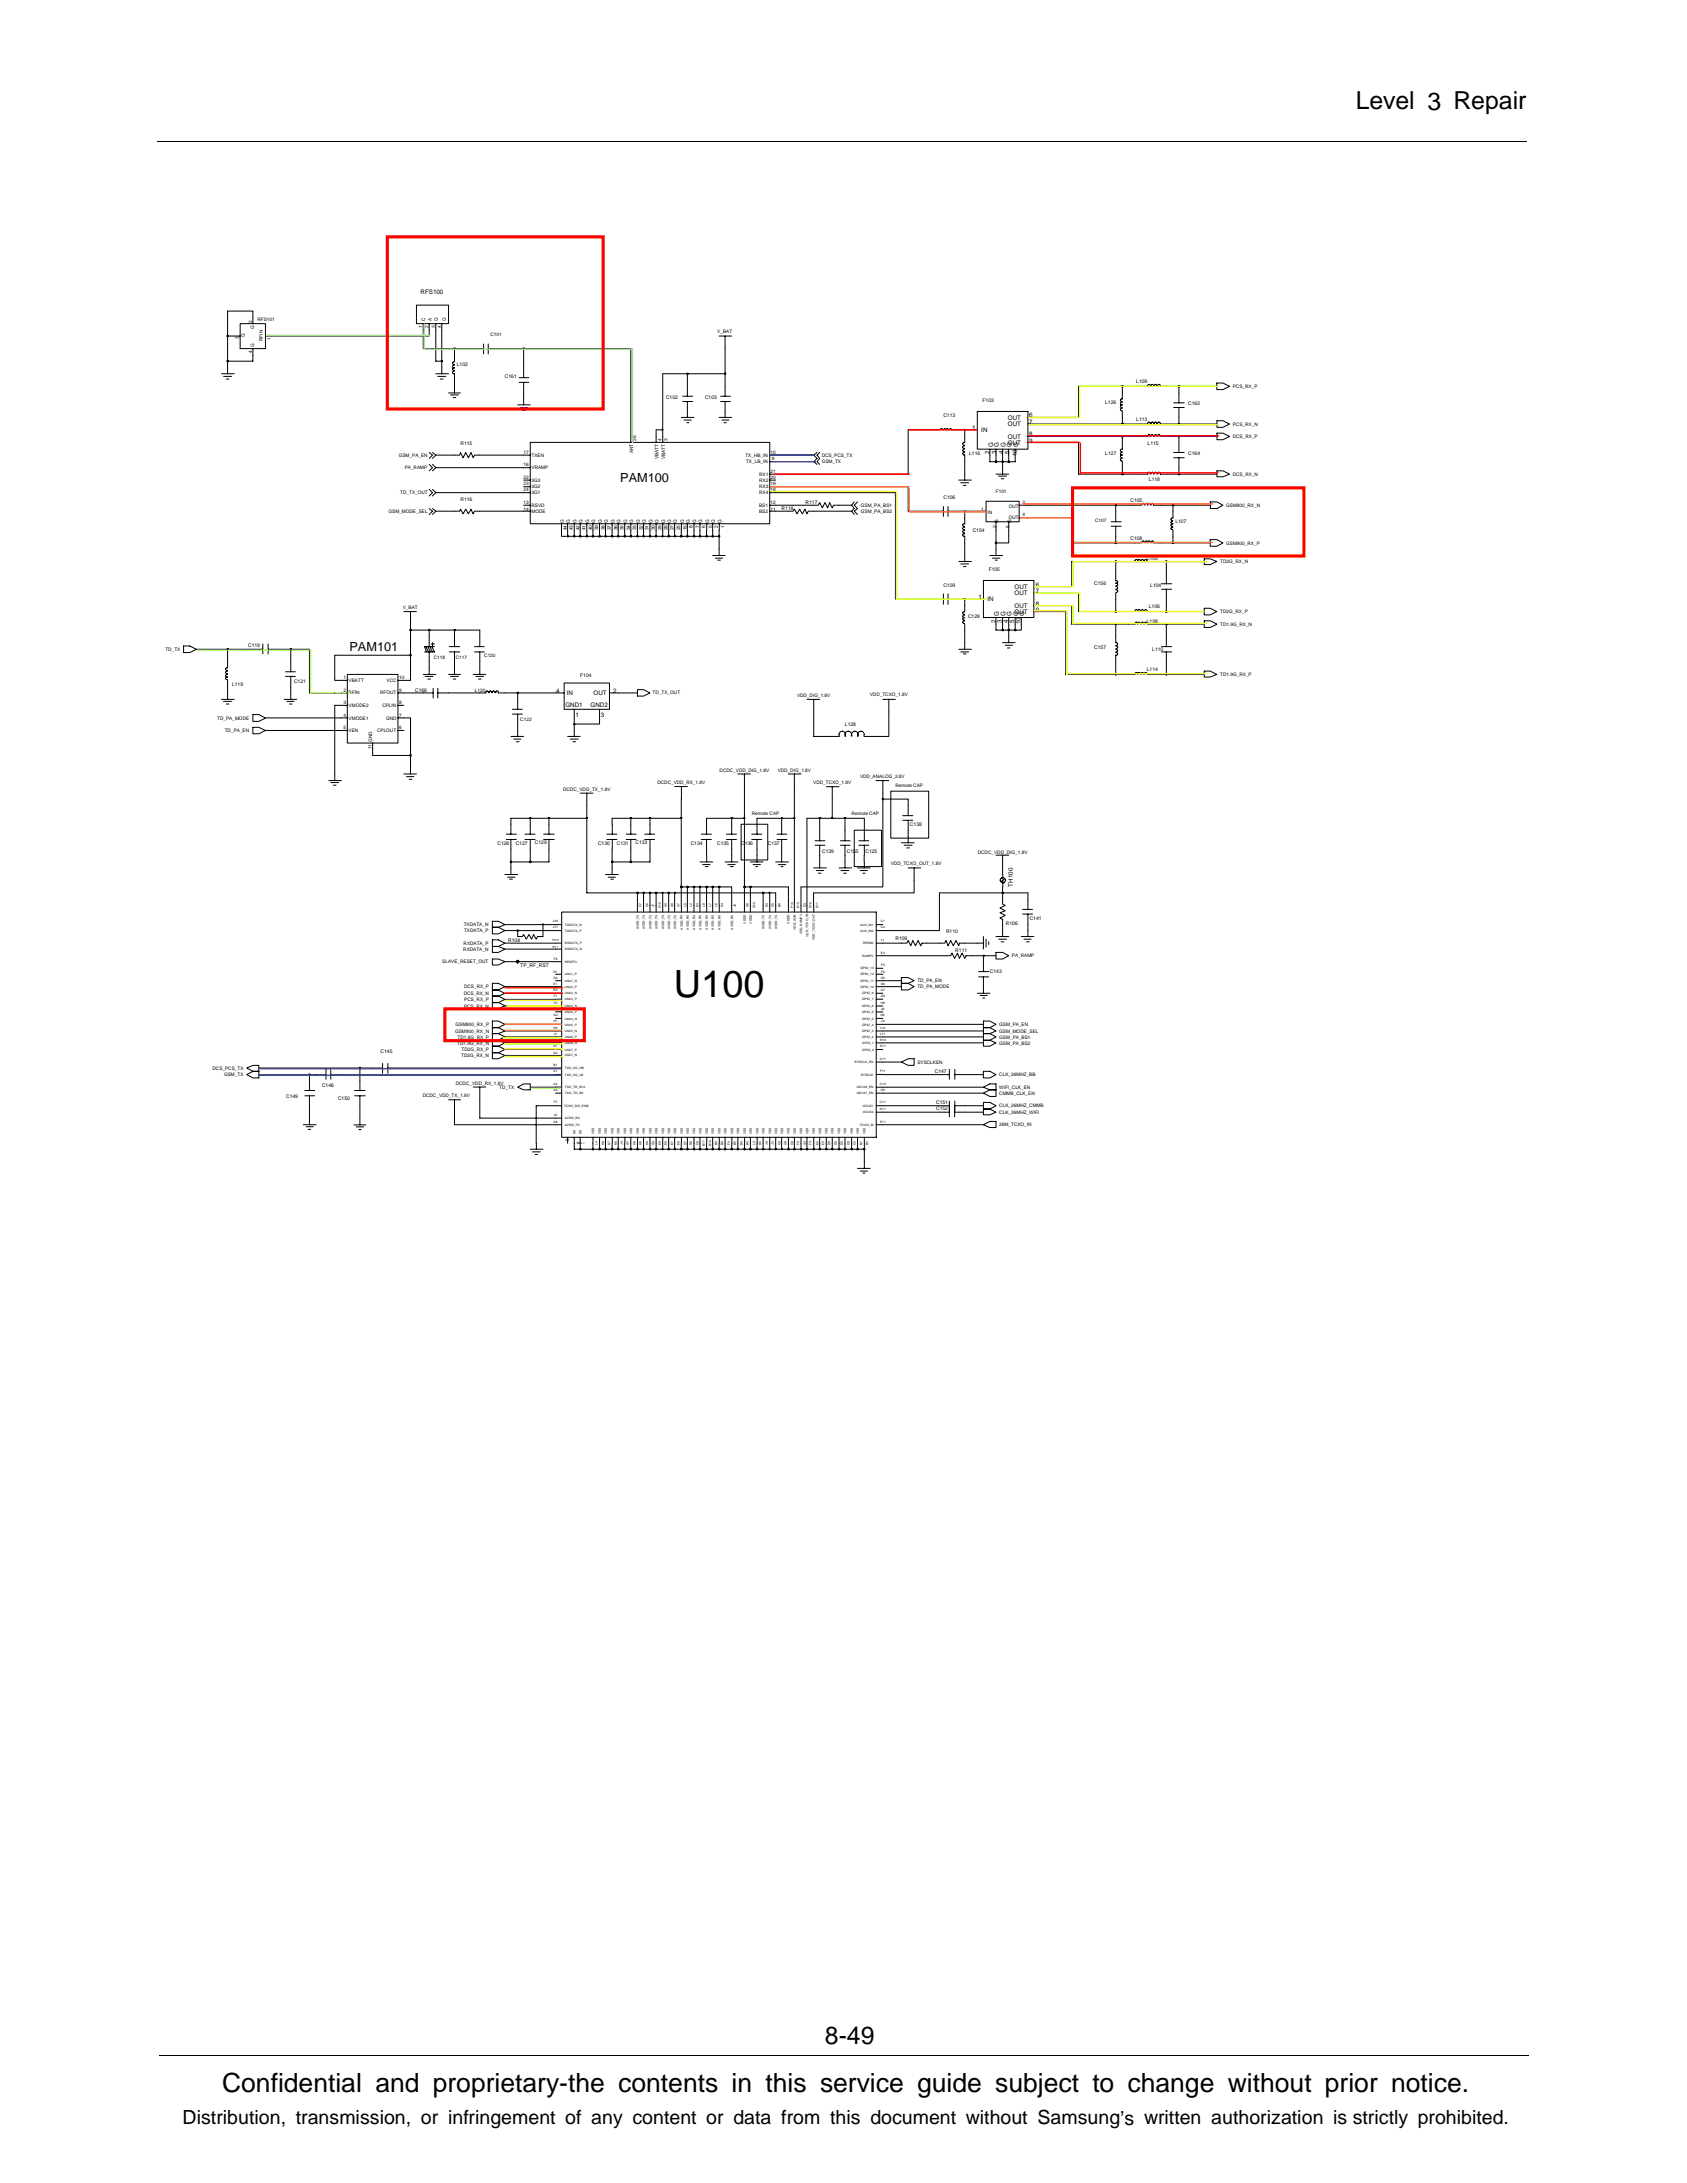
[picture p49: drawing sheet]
<svg xmlns="http://www.w3.org/2000/svg" width="216mm" height="279mm" viewBox="0 0 216 279" stroke-linecap="round" stroke-linejoin="round" font-family="sans-serif">
<defs><g id="words">
<text font-size="4.8" x="86.3" y="127.6">U100</text>
<text font-size="3.4" x="28.4" y="267.7">Confidential and proprietary-the contents in this service guide subject to change without prior notice.</text>
<g font-size="3.2">
<text x="173.5" y="14">Level 3 Repair</text>
<text x="105.6" y="261.6">8-49</text>
</g>
<text font-size="2.5" x="23.4" y="271.9">Distribution, transmission, or infringement of any content or data from this document without Samsung’s written authorization is strictly prohibited.</text>
<g font-size="1.6">
<text x="79.4" y="61.7">PAM100</text>
<text x="44.7" y="83.3">PAM101</text>
</g>
<g font-size=".8">
<text x="53.8" y="37.7">RFS100</text>
<text x="129" y="53.7">OUT</text>
<text x="131.7" y="53.4">6</text>
<text x="124.4" y="55">1</text>
<text x="125.6" y="55.3">IN</text>
<text x="126.6" y="58.1" transform="rotate(-90 126.6 58.1)">2</text>
<text x="127.1" y="57.2" transform="rotate(-90 127.1 57.2)">G</text>
<text x="127.6" y="58.1" transform="rotate(-90 127.6 58.1)">3</text>
<text x="127.8" y="57.2" transform="rotate(-90 127.8 57.2)">G</text>
<text x="128.4" y="58.1" transform="rotate(-90 128.4 58.1)">4</text>
<text x="128.7" y="57.2" transform="rotate(-90 128.7 57.2)">G</text>
<text x="129" y="56.2">OUT</text>
<text x="129" y="56.9">OUT</text>
<text x="129" y="54.5">OUT</text>
<text x="129.2" y="58.1" transform="rotate(-90 129.2 58.1)">5</text>
<text x="129.5" y="57.2" transform="rotate(-90 129.5 57.2)">G</text>
<text x="130.2" y="58.4" transform="rotate(-90 130.2 58.4)">10</text>
<text x="130.3" y="57.2" transform="rotate(-90 130.3 57.2)">G</text>
<text x="131.7" y="55.9">8</text>
<text x="131.7" y="56.6">9</text>
<text x="131.7" y="54.3">7</text>
<text x="125.2" y="76.7">1</text>
<text x="126.4" y="77">IN</text>
<text x="129.8" y="75.4">OUT</text>
<text x="129.8" y="76.2">OUT</text>
<text x="129.8" y="77.8">OUT</text>
<text x="132.5" y="75.1">6</text>
<text x="132.5" y="75.9">7</text>
<text x="132.5" y="77.5">8</text>
<text x="127.5" y="79.7" transform="rotate(-90 127.5 79.7)">2</text>
<text x="127.8" y="78.8" transform="rotate(-90 127.8 78.8)">G</text>
<text x="128.2" y="79.7" transform="rotate(-90 128.2 79.7)">3</text>
<text x="128.7" y="78.8" transform="rotate(-90 128.7 78.8)">G</text>
<text x="129" y="79.7" transform="rotate(-90 129 79.7)">4</text>
<text x="129.5" y="78.8" transform="rotate(-90 129.5 78.8)">G</text>
<text x="129.8" y="79.7" transform="rotate(-90 129.8 79.7)">5</text>
<text x="129.8" y="78.6">OUT</text>
<text x="130.3" y="78.8" transform="rotate(-90 130.3 78.8)">G</text>
<text x="130.6" y="79.9" transform="rotate(-90 130.6 79.9)">10</text>
<text x="131.1" y="78.8" transform="rotate(-90 131.1 78.8)">G</text>
<text x="132.5" y="78.3">9</text>
<text x="71.2" y="88.7">4</text>
<text x="72.6" y="89">IN</text>
<text x="76" y="89">OUT</text>
<text x="78.5" y="88.7">2</text>
<text x="72.4" y="90.4">GND1</text>
<text x="73.7" y="91.7">1</text>
<text x="75.6" y="90.4">GND2</text>
<text x="76.9" y="91.7">3</text>
<text x="129.6" y="113.5" transform="rotate(-90 129.6 113.5)">TH100</text>
</g>
<g font-size=".6">
<text x="32.3" y="41.3" transform="rotate(-90 32.3 41.3)">2</text>
<text x="33" y="41.1">RFS101</text>
<text x="54.1" y="41.9" transform="rotate(-90 54.1 41.9)">1</text>
<text x="54.4" y="41.1" transform="rotate(-90 54.4 41.1)">C</text>
<text x="54.8" y="41.9" transform="rotate(-90 54.8 41.9)">2</text>
<text x="55.3" y="41.1" transform="rotate(-90 55.3 41.1)">A</text>
<text x="55.7" y="41.9" transform="rotate(-90 55.7 41.9)">3</text>
<text x="56" y="41.1" transform="rotate(-90 56 41.1)">G</text>
<text x="56.5" y="41.9" transform="rotate(-90 56.5 41.9)">4</text>
<text x="57.1" y="41.1" transform="rotate(-90 57.1 41.1)">G</text>
<text x="30.6" y="43.3" transform="rotate(-90 30.6 43.3)">3</text>
<text x="31.3" y="43.2" transform="rotate(-90 31.3 43.2)">G</text>
<text x="32.3" y="45.1" transform="rotate(-90 32.3 45.1)">4</text>
<text x="32.5" y="42.1" transform="rotate(-90 32.5 42.1)">G</text>
<text x="32.5" y="44.5" transform="rotate(-90 32.5 44.5)">G</text>
<text x="33.6" y="43.6" transform="rotate(-90 33.6 43.6)">RFIN</text>
<text x="34.7" y="43.5" transform="rotate(-90 34.7 43.5)">1</text>
<text x="58.5" y="46.8">L102</text>
<text x="62.8" y="43">C101</text>
<text x="91.8" y="42.7">V_BAT</text>
<text x="64.6" y="48.4">C161</text>
<text x="85.2" y="51.1">C102</text>
<text x="90.2" y="51.1">C103</text>
<text x="120.7" y="53.4">C113</text>
<text x="125.8" y="51.5">F103</text>
<text x="141.4" y="51.6">L126</text>
<text x="145.4" y="53.8">L113</text>
<text x="145.4" y="49">L109</text>
<text x="152.1" y="51.8">C163</text>
<text x="157.8" y="49.7">PCS_RX_P</text>
<text x="51" y="58.5">GSM_PA_EN</text>
<text x="58.9" y="57">R115</text>
<text x="67" y="58.1">17</text>
<text x="67" y="59.7">16</text>
<text x="68" y="58.5">TXEN</text>
<text x="81" y="58" transform="rotate(-90 81 58)">ANT</text>
<text x="81.4" y="56.5" transform="rotate(-90 81.4 56.5)">26</text>
<text x="84.3" y="58.8" transform="rotate(-90 84.3 58.8)">VBATT</text>
<text x="84.6" y="56.5" transform="rotate(-90 84.6 56.5)">4</text>
<text x="85.1" y="58.8" transform="rotate(-90 85.1 58.8)">VBATT</text>
<text x="85.4" y="56.5" transform="rotate(-90 85.4 56.5)">3</text>
<text x="95.4" y="58.5">TX_HB_IN</text>
<text x="95.5" y="59.3">TX_LB_IN</text>
<text x="98.6" y="58.1">10</text>
<text x="98.8" y="58.9">9</text>
<text x="105.2" y="58.5">DCS_PCS_TX</text>
<text x="105.2" y="59.3">GSM_TX</text>
<text x="124" y="58.3">L116</text>
<text x="141.4" y="58.3">L127</text>
<text x="146.9" y="56.9">L115</text>
<text x="152.1" y="58.3">C164</text>
<text x="157.8" y="54.5">PCS_RX_N</text>
<text x="157.8" y="56.1">DCS_RX_P</text>
<text x="49.7" y="65.6">GSM_MODE_SEL</text>
<text x="51.2" y="63.3">TD_TX_OUT</text>
<text x="51.8" y="60">PA_RAMP</text>
<text x="58.9" y="64.2">R116</text>
<text x="67" y="62.9">24</text>
<text x="67" y="62.1">23</text>
<text x="67" y="65.3">14</text>
<text x="67" y="64.5">13</text>
<text x="67" y="61.3">22</text>
<text x="68" y="60">VRAMP</text>
<text x="68" y="65.6">MODE</text>
<text x="68" y="64.9">RSVD</text>
<text x="68" y="61.7">3G3</text>
<text x="68" y="63.3">3G1</text>
<text x="68" y="62.5">3G2</text>
<text x="97.2" y="64.9">BS1</text>
<text x="97.2" y="65.6">BS2</text>
<text x="97.2" y="60.9">RX1</text>
<text x="97.2" y="61.7">RX2</text>
<text x="97.2" y="62.5">RX3</text>
<text x="97.2" y="63.3">RX4</text>
<text x="98.6" y="60.5">21</text>
<text x="98.6" y="61.3">20</text>
<text x="98.6" y="62.1">19</text>
<text x="98.6" y="62.9">18</text>
<text x="98.6" y="64.5">12</text>
<text x="98.6" y="65.3">11</text>
<text x="100" y="65.3">R118</text>
<text x="103.1" y="64.5">R117</text>
<text x="110.2" y="64.9">GSM_PA_BS1</text>
<text x="110.2" y="65.6">GSM_PA_BS2</text>
<text x="120.7" y="63.9">C106</text>
<text x="125.6" y="65.3">1</text>
<text x="126.4" y="65.8">IN</text>
<text x="127.4" y="63.1">F101</text>
<text x="129.1" y="65">OUT</text>
<text x="130.9" y="64.5">3</text>
<text x="144.7" y="64.2">C105</text>
<text x="147" y="61.6">L118</text>
<text x="156.9" y="64.9">GSM900_RX_N</text>
<text x="157.8" y="60.9">DCS_RX_N</text>
<text x="72.2" y="67" transform="rotate(-90 72.2 67)">G</text>
<text x="72.6" y="67.9" transform="rotate(-90 72.6 67.9)">44</text>
<text x="72.9" y="67" transform="rotate(-90 72.9 67)">G</text>
<text x="73.3" y="67.9" transform="rotate(-90 73.3 67.9)">43</text>
<text x="73.8" y="67" transform="rotate(-90 73.8 67)">G</text>
<text x="74.2" y="67.9" transform="rotate(-90 74.2 67.9)">42</text>
<text x="74.5" y="67" transform="rotate(-90 74.5 67)">G</text>
<text x="74.9" y="67.9" transform="rotate(-90 74.9 67.9)">41</text>
<text x="75.4" y="67" transform="rotate(-90 75.4 67)">G</text>
<text x="75.8" y="67.9" transform="rotate(-90 75.8 67.9)">40</text>
<text x="76.2" y="67" transform="rotate(-90 76.2 67)">G</text>
<text x="76.6" y="67.9" transform="rotate(-90 76.6 67.9)">39</text>
<text x="77" y="67" transform="rotate(-90 77 67)">G</text>
<text x="77.4" y="67.9" transform="rotate(-90 77.4 67.9)">38</text>
<text x="77.8" y="67" transform="rotate(-90 77.8 67)">G</text>
<text x="78.2" y="67.9" transform="rotate(-90 78.2 67.9)">37</text>
<text x="78.7" y="67" transform="rotate(-90 78.7 67)">G</text>
<text x="79" y="67.9" transform="rotate(-90 79 67.9)">36</text>
<text x="79.4" y="67" transform="rotate(-90 79.4 67)">G</text>
<text x="79.8" y="67.9" transform="rotate(-90 79.8 67.9)">35</text>
<text x="80.3" y="67" transform="rotate(-90 80.3 67)">G</text>
<text x="80.6" y="67.9" transform="rotate(-90 80.6 67.9)">34</text>
<text x="81" y="67" transform="rotate(-90 81 67)">G</text>
<text x="81.4" y="67.9" transform="rotate(-90 81.4 67.9)">33</text>
<text x="81.9" y="67" transform="rotate(-90 81.9 67)">G</text>
<text x="82.3" y="67.9" transform="rotate(-90 82.3 67.9)">32</text>
<text x="82.7" y="67" transform="rotate(-90 82.7 67)">G</text>
<text x="83" y="67.9" transform="rotate(-90 83 67.9)">31</text>
<text x="83.5" y="67" transform="rotate(-90 83.5 67)">G</text>
<text x="83.8" y="67.9" transform="rotate(-90 83.8 67.9)">30</text>
<text x="84.3" y="67" transform="rotate(-90 84.3 67)">G</text>
<text x="84.6" y="67.9" transform="rotate(-90 84.6 67.9)">29</text>
<text x="85.1" y="67" transform="rotate(-90 85.1 67)">G</text>
<text x="85.4" y="67.9" transform="rotate(-90 85.4 67.9)">28</text>
<text x="85.9" y="67" transform="rotate(-90 85.9 67)">G</text>
<text x="86.3" y="67.9" transform="rotate(-90 86.3 67.9)">27</text>
<text x="86.6" y="66.9" transform="rotate(-90 86.6 66.9)">G</text>
<text x="87" y="67.9" transform="rotate(-90 87 67.9)">25</text>
<text x="87.5" y="67" transform="rotate(-90 87.5 67)">G</text>
<text x="87.9" y="67.9" transform="rotate(-90 87.9 67.9)">15</text>
<text x="88.3" y="67" transform="rotate(-90 88.3 67)">G</text>
<text x="88.6" y="67.5" transform="rotate(-90 88.6 67.5)">8</text>
<text x="89.1" y="67" transform="rotate(-90 89.1 67)">G</text>
<text x="89.5" y="67.5" transform="rotate(-90 89.5 67.5)">7</text>
<text x="89.9" y="67" transform="rotate(-90 89.9 67)">G</text>
<text x="90.3" y="67.5" transform="rotate(-90 90.3 67.5)">6</text>
<text x="90.7" y="67" transform="rotate(-90 90.7 67)">G</text>
<text x="91.1" y="67.5" transform="rotate(-90 91.1 67.5)">5</text>
<text x="91.5" y="67" transform="rotate(-90 91.5 67)">G</text>
<text x="91.9" y="67.5" transform="rotate(-90 91.9 67.5)">2</text>
<text x="92.3" y="67" transform="rotate(-90 92.3 67)">G</text>
<text x="92.7" y="67.5" transform="rotate(-90 92.7 67.5)">1</text>
<text x="124.5" y="68.1">C154</text>
<text x="127.6" y="67.5" transform="rotate(-90 127.6 67.5)">2</text>
<text x="127.8" y="67" transform="rotate(-90 127.8 67)">G</text>
<text x="129.1" y="66.4">OUT</text>
<text x="129.2" y="67.5" transform="rotate(-90 129.2 67.5)">5</text>
<text x="129.4" y="67" transform="rotate(-90 129.4 67)">G</text>
<text x="130.9" y="66.1">4</text>
<text x="140.1" y="66.9">C107</text>
<text x="144.7" y="69.1">C108</text>
<text x="146.8" y="71.7">L103</text>
<text x="150.4" y="66.9">L107</text>
<text x="156.9" y="69.7">GSM900_RX_P</text>
<text x="51.5" y="77.9">V_BAT</text>
<text x="120.7" y="75.1">C109</text>
<text x="126.5" y="73.1">F105</text>
<text x="140" y="74.9">C156</text>
<text x="147" y="77.9">L106</text>
<text x="147.2" y="75.1">L104</text>
<text x="156.2" y="72.1">TD2G_RX_N</text>
<text x="21.2" y="83.3">TD_TX</text>
<text x="31.7" y="82.8">C119</text>
<text x="123.9" y="79">C128</text>
<text x="140" y="83.1">C157</text>
<text x="146.8" y="79.7">L108</text>
<text x="147.5" y="83.3">L110</text>
<text x="156.2" y="80.1">TD1.9G_RX_N</text>
<text x="156.2" y="78.5">TD2G_RX_P</text>
<text x="29.7" y="87.8">L119</text>
<text x="37.6" y="87.4">C121</text>
<text x="43.9" y="88.5">2</text>
<text x="43.9" y="86.9">1</text>
<text x="44.6" y="88.9">RFIN</text>
<text x="44.6" y="87.3">VBATT</text>
<text x="48.7" y="88.9">RFOUT</text>
<text x="49.5" y="87.3">VCC</text>
<text x="51.1" y="88.5">9</text>
<text x="51.1" y="86.9">10</text>
<text x="53.1" y="88.5">C166</text>
<text x="55.5" y="84.3">C118</text>
<text x="58.3" y="84.3">C117</text>
<text x="60.8" y="88.5">L120</text>
<text x="62" y="84.1">C120</text>
<text x="74.3" y="86.7">F104</text>
<text x="83.5" y="88.9">TD_TX_OUT</text>
<text x="102" y="89.2">VDD_DIG_1.8V</text>
<text x="111.3" y="89">VDD_TCXO_1.8V</text>
<text x="146.8" y="85.9">L114</text>
<text x="156.2" y="86.5">TD1.9G_RX_P</text>
<text x="27.8" y="92.1">TD_PA_MODE</text>
<text x="28.8" y="93.7">TD_PA_EN</text>
<text x="43.9" y="90.1">3</text>
<text x="43.9" y="93.3">5</text>
<text x="43.9" y="91.7">4</text>
<text x="44.6" y="90.5">VMODE2</text>
<text x="44.6" y="93.7">VEN</text>
<text x="44.6" y="92.1">VMODE1</text>
<text x="47.6" y="95.9" transform="rotate(-90 47.6 95.9)">11</text>
<text x="47.6" y="94.9" transform="rotate(-90 47.6 94.9)">GND</text>
<text x="48.3" y="93.7">CPLOUT</text>
<text x="48.9" y="90.5">CPLIN</text>
<text x="49.4" y="92.1">GND</text>
<text x="51.1" y="90.1">8</text>
<text x="51.1" y="93.3">6</text>
<text x="51.1" y="91.7">7</text>
<text x="66.6" y="92.3">C122</text>
<text x="108.1" y="92.9">L128</text>
<text x="72.1" y="101.2">DCDC_VDD_TX_1.8V</text>
<text x="84.1" y="100.4">DCDC_VDD_RX_1.8V</text>
<text x="92.1" y="98.8">DCDC_VDD_DIG_1.8V</text>
<text x="99.5" y="98.8">VDD_DIG_1.8V</text>
<text x="104.1" y="100.3">VDD_TCXO_1.8V</text>
<text x="110.1" y="99.6">VDD_ANALOG_2.8V</text>
<text x="114.6" y="100.7">Remote CAP</text>
<text x="68.5" y="108">C129</text>
<text x="81.3" y="108">C133</text>
<text x="96.2" y="104.3">Remote CAP</text>
<text x="109" y="104.3">Remote CAP</text>
<text x="116.5" y="105.8">C138</text>
<text x="63.7" y="108.1">C126</text>
<text x="66" y="108.1">C127</text>
<text x="76.5" y="108.1">C130</text>
<text x="78.9" y="108.1">C131</text>
<text x="88.4" y="108.1">C134</text>
<text x="91.8" y="108.1">C135</text>
<text x="94.8" y="108.1">C136</text>
<text x="98.3" y="108.1">C137</text>
<text x="105.2" y="109.2">C139</text>
<text x="108.4" y="109.2">C155</text>
<text x="110.8" y="109.1">C125</text>
<text x="114" y="110.7">VDD_TCXO_OUT_1.8V</text>
<text x="125.1" y="109.2">DCDC_VDD_DIG_1.8V</text>
<text x="59.4" y="118.6">TXDATA_N</text>
<text x="59.4" y="119.3">TXDATA_P</text>
<text x="121.1" y="119.4">R110</text>
<text x="128.7" y="118.3">R106</text>
<text x="131.8" y="117.8">C141</text>
<text x="56.6" y="123.3">SLAVE_RESET_OUT</text>
<text x="59.3" y="121.7">RXDATA_N</text>
<text x="59.3" y="120.9">RXDATA_P</text>
<text x="65" y="120.5">R108</text>
<text x="66.6" y="123.7">TP_RF_RST</text>
<text x="114.6" y="120.3">R109</text>
<text x="117.4" y="125.7">TD_PA_EN</text>
<text x="122.3" y="121.9">R111</text>
<text x="126.7" y="124.5">C143</text>
<text x="129.5" y="122.5">PA_RAMP</text>
<text x="58.3" y="131.3">GSM900_RX_P</text>
<text x="59.4" y="127.3">DCS_RX_N</text>
<text x="59.4" y="126.5">DCS_RX_P</text>
<text x="59.4" y="129">PCS_RX_N</text>
<text x="59.4" y="128.1">PCS_RX_P</text>
<text x="117.4" y="126.5">TD_PA_MODE</text>
<text x="127.9" y="131.3">GSM_PA_EN</text>
<text x="27.2" y="136.9">DCS_PCS_TX</text>
<text x="28.7" y="137.8">GSM_TX</text>
<text x="48.7" y="134.7">C145</text>
<text x="58.3" y="132.2">GSM900_RX_N</text>
<text x="58.5" y="133.7">TD1.9G_RX_N</text>
<text x="58.5" y="132.9">TD1.9G_RX_P</text>
<text x="59" y="135.3">TD2G_RX_N</text>
<text x="59.1" y="134.5">TD2G_RX_P</text>
<text x="117.4" y="136.1">SYSCLKEN</text>
<text x="119.6" y="137.3">C147</text>
<text x="127.9" y="137.8">CLK_26MHZ_BB</text>
<text x="127.9" y="133.7">GSM_PA_BS2</text>
<text x="127.9" y="132.2">GSM_MODE_SEL</text>
<text x="127.9" y="132.9">GSM_PA_BS1</text>
<text x="36.6" y="140.5">C149</text>
<text x="41.2" y="139.1">C146</text>
<text x="43.3" y="140.8">C150</text>
<text x="54.1" y="140.4">DCDC_VDD_TX_1.8V</text>
<text x="58.3" y="138.9">DCDC_VDD_RX_1.8V</text>
<text x="63.9" y="139.4">TD_TX</text>
<text x="119.8" y="141.3">C151</text>
<text x="119.8" y="142.1">C152</text>
<text x="127.9" y="141.7">CLK_26MHZ_CMMB</text>
<text x="127.9" y="142.6">CLK_26MHZ_WIFI</text>
<text x="127.9" y="140.1">CMMB_CLK_EN</text>
<text x="127.9" y="139.4">WIFI_CLK_EN</text>
<text x="127.9" y="144.2">26M_TCXO_IN</text>
</g>
<g font-size=".4">
<text x="70.8" y="118">J10</text>
<text x="70.8" y="118.8">J11</text>
<text x="72.3" y="118.5">TXDATA_N</text>
<text x="72.3" y="119.2">TXDATA_P</text>
<text x="81.7" y="118.9" transform="rotate(-90 81.7 118.9)">AVDD_TX</text>
<text x="82.1" y="116.1" transform="rotate(-90 82.1 116.1)">C7</text>
<text x="82.5" y="118.9" transform="rotate(-90 82.5 118.9)">AVDD_TX</text>
<text x="83" y="116.1" transform="rotate(-90 83 116.1)">C6</text>
<text x="83.4" y="118.9" transform="rotate(-90 83.4 118.9)">AVDD_TX</text>
<text x="83.7" y="116.1" transform="rotate(-90 83.7 116.1)">J7</text>
<text x="84.1" y="118.9" transform="rotate(-90 84.1 118.9)">AVDD_TX</text>
<text x="84.6" y="116.2" transform="rotate(-90 84.6 116.2)">A10</text>
<text x="85" y="118.9" transform="rotate(-90 85 118.9)">AVDD_TX</text>
<text x="85.3" y="116.1" transform="rotate(-90 85.3 116.1)">A9</text>
<text x="85.7" y="118.9" transform="rotate(-90 85.7 118.9)">AVDD_TX</text>
<text x="86.2" y="116.1" transform="rotate(-90 86.2 116.1)">A8</text>
<text x="86.5" y="118.9" transform="rotate(-90 86.5 118.9)">AVDD_TX</text>
<text x="87" y="116.1" transform="rotate(-90 87 116.1)">A7</text>
<text x="87.4" y="119" transform="rotate(-90 87.4 119)">AVDD_RX</text>
<text x="87.8" y="116.1" transform="rotate(-90 87.8 116.1)">L5</text>
<text x="88.1" y="119" transform="rotate(-90 88.1 119)">AVDD_RX</text>
<text x="88.6" y="116.1" transform="rotate(-90 88.6 116.1)">L2</text>
<text x="89" y="119" transform="rotate(-90 89 119)">AVDD_RX</text>
<text x="89.4" y="116.1" transform="rotate(-90 89.4 116.1)">K3</text>
<text x="89.8" y="119" transform="rotate(-90 89.8 119)">AVDD_RX</text>
<text x="90.2" y="116.1" transform="rotate(-90 90.2 116.1)">L8</text>
<text x="90.6" y="119" transform="rotate(-90 90.6 119)">AVDD_RX</text>
<text x="91" y="116.1" transform="rotate(-90 91 116.1)">L7</text>
<text x="91.4" y="119" transform="rotate(-90 91.4 119)">AVDD_RX</text>
<text x="91.8" y="116.1" transform="rotate(-90 91.8 116.1)">L6</text>
<text x="92.2" y="119" transform="rotate(-90 92.2 119)">AVDD_RX</text>
<text x="92.5" y="116.1" transform="rotate(-90 92.5 116.1)">K4</text>
<text x="93.8" y="119" transform="rotate(-90 93.8 119)">AVDD_RX</text>
<text x="94.2" y="116.1" transform="rotate(-90 94.2 116.1)">J6</text>
<text x="95.4" y="118.2" transform="rotate(-90 95.4 118.2)">VDDD</text>
<text x="95.8" y="116.1" transform="rotate(-90 95.8 116.1)">H9</text>
<text x="96.2" y="118.2" transform="rotate(-90 96.2 118.2)">VDDD</text>
<text x="96.6" y="116.3" transform="rotate(-90 96.6 116.3)">G10</text>
<text x="97.8" y="118.9" transform="rotate(-90 97.8 118.9)">AVDD_TX</text>
<text x="98.3" y="116.1" transform="rotate(-90 98.3 116.1)">D4</text>
<text x="98.7" y="118.9" transform="rotate(-90 98.7 118.9)">AVDD_TX</text>
<text x="99" y="116.1" transform="rotate(-90 99 116.1)">C5</text>
<text x="99.4" y="118.9" transform="rotate(-90 99.4 118.9)">AVDD_TX</text>
<text x="99.9" y="116.1" transform="rotate(-90 99.9 116.1)">B6</text>
<text x="101.1" y="118.2" transform="rotate(-90 101.1 118.2)">VDDD</text>
<text x="101.5" y="116.2" transform="rotate(-90 101.5 116.2)">F10</text>
<text x="101.8" y="119" transform="rotate(-90 101.8 119)">VDD_AON</text>
<text x="102.3" y="116.2" transform="rotate(-90 102.3 116.2)">E10</text>
<text x="102.7" y="119.6" transform="rotate(-90 102.7 119.6)">VDD_RAMPV</text>
<text x="103.1" y="116.1" transform="rotate(-90 103.1 116.1)">C3</text>
<text x="103.5" y="119.9" transform="rotate(-90 103.5 119.9)">VDD_TCXO_IN</text>
<text x="103.9" y="116.2" transform="rotate(-90 103.9 116.2)">D10</text>
<text x="104.7" y="116.2" transform="rotate(-90 104.7 116.2)">A11</text>
<text x="110.1" y="118.5">AUX_IN1</text>
<text x="110.1" y="119.2">AUX_IN2</text>
<text x="112.7" y="118">C1</text>
<text x="112.7" y="118.8">C4</text>
<text x="70.7" y="120.4">H10</text>
<text x="70.7" y="121.3">H11</text>
<text x="70.8" y="125.2">D2</text>
<text x="70.8" y="124.5">D1</text>
<text x="70.9" y="122.9">F8</text>
<text x="72.3" y="125.7">LNA1_N</text>
<text x="72.3" y="123.2">RESETn</text>
<text x="72.3" y="124.8">LNA1_P</text>
<text x="72.3" y="120.9">RXDATA_P</text>
<text x="72.3" y="121.6">RXDATA_N</text>
<text x="104.3" y="120.3" transform="rotate(-90 104.3 120.3)">VDD_TCXO_OUT</text>
<text x="110.1" y="125.7">GPIO_11</text>
<text x="110.1" y="124.1">GPIO_13</text>
<text x="110.1" y="124.8">GPIO_12</text>
<text x="110.3" y="122.5">RAMPV</text>
<text x="110.4" y="120.9">RES6K</text>
<text x="112.7" y="125.2">G5</text>
<text x="112.7" y="122">E4</text>
<text x="112.8" y="120.4">L1</text>
<text x="112.8" y="123.6">F5</text>
<text x="112.8" y="124.5">F6</text>
<text x="70.8" y="126.9">E2</text>
<text x="70.8" y="130.1">G2</text>
<text x="70.8" y="130.8">H1</text>
<text x="70.8" y="129.2">G1</text>
<text x="70.8" y="126">E1</text>
<text x="70.8" y="131.7">H2</text>
<text x="70.9" y="128.5">F2</text>
<text x="70.9" y="127.6">F1</text>
<text x="72.3" y="128.9">LNA3_N</text>
<text x="72.3" y="130.5">LNA4_N</text>
<text x="72.3" y="127.3">LNA2_N</text>
<text x="72.3" y="129.6">LNA4_P</text>
<text x="72.3" y="128">LNA3_P</text>
<text x="72.3" y="126.4">LNA2_P</text>
<text x="72.3" y="131.3">LNA5_P</text>
<text x="110.1" y="126.4">GPIO_10</text>
<text x="110.3" y="127.3">GPIO_9</text>
<text x="110.3" y="128">GPIO_7</text>
<text x="110.3" y="131.3">GPIO_4</text>
<text x="110.3" y="130.5">GPIO_5</text>
<text x="110.3" y="129.6">GPIO_6</text>
<text x="110.3" y="128.9">GPIO_8</text>
<text x="112.6" y="131.7">L10</text>
<text x="112.7" y="126">G6</text>
<text x="112.7" y="126.9">G7</text>
<text x="112.7" y="127.6">G8</text>
<text x="112.7" y="130.1">K9</text>
<text x="112.7" y="128.5">H8</text>
<text x="112.8" y="130.8">L9</text>
<text x="112.8" y="129.2">J8</text>
<text x="70.8" y="134.9">K2</text>
<text x="70.8" y="137.2">A1</text>
<text x="70.8" y="134">K1</text>
<text x="70.8" y="136.5">B1</text>
<text x="70.9" y="132.4">J1</text>
<text x="70.9" y="133.3">J2</text>
<text x="72.3" y="135.2">LNA7_N</text>
<text x="72.3" y="132.9">LNA6_P</text>
<text x="72.3" y="133.6">LNA6_N</text>
<text x="72.3" y="137.7">TXO_2G_LB</text>
<text x="72.3" y="134.5">LNA7_P</text>
<text x="72.3" y="132.1">LNA5_N</text>
<text x="72.3" y="136.8">TXO_2G_HB</text>
<text x="109.4" y="136.1">SYSCLK_EN</text>
<text x="110.2" y="137.7">SYSCLK</text>
<text x="110.3" y="132.1">GPIO_3</text>
<text x="110.3" y="132.9">GPIO_2</text>
<text x="110.3" y="133.6">GPIO_1</text>
<text x="110.3" y="134.5">GPIO_0</text>
<text x="112.6" y="135.6">G11</text>
<text x="112.6" y="137.2">F11</text>
<text x="112.6" y="132.4">L11</text>
<text x="112.6" y="133.3">K10</text>
<text x="112.6" y="134">K11</text>
<text x="70.8" y="138.9">A2</text>
<text x="70.8" y="139.6">A4</text>
<text x="70.8" y="143.7">A6</text>
<text x="70.9" y="141.2">F7</text>
<text x="70.9" y="142.8">J5</text>
<text x="72.2" y="141.6">TCXO_SW_ENB</text>
<text x="72.3" y="143.3">AVDD_RX</text>
<text x="72.3" y="139.3">TXO_TD_B12</text>
<text x="72.3" y="140">TXO_TD_B3</text>
<text x="109.6" y="139.3">OCLK2_EN</text>
<text x="109.6" y="140">OCLK1_EN</text>
<text x="110.4" y="141.6">OCLK1</text>
<text x="110.4" y="142.5">OCLK2</text>
<text x="112.6" y="138.9">C10</text>
<text x="112.6" y="141.2">C11</text>
<text x="112.6" y="142.1">D11</text>
<text x="112.6" y="143.7">E11</text>
<text x="112.7" y="139.6">D8</text>
<text x="72.3" y="144.1">AVDD_TX</text>
<text x="72.4" y="146">A5</text>
<text x="73.7" y="145.2" transform="rotate(-90 73.7 145.2)">NC</text>
<text x="73.9" y="146.5">NC</text>
<text x="74.1" y="146.5" transform="rotate(-90 74.1 146.5)">2</text>
<text x="74.4" y="145.2" transform="rotate(-90 74.4 145.2)">NC</text>
<text x="74.9" y="146.5" transform="rotate(-90 74.9 146.5)">1</text>
<text x="76" y="145.2" transform="rotate(-90 76 145.2)">VSS</text>
<text x="76.5" y="146.6" transform="rotate(-90 76.5 146.6)">L4</text>
<text x="76.9" y="145.2" transform="rotate(-90 76.9 145.2)">VSS</text>
<text x="77.3" y="146.6" transform="rotate(-90 77.3 146.6)">K8</text>
<text x="77.7" y="145.2" transform="rotate(-90 77.7 145.2)">VSS</text>
<text x="78.1" y="146.6" transform="rotate(-90 78.1 146.6)">K7</text>
<text x="78.5" y="145.2" transform="rotate(-90 78.5 145.2)">VSS</text>
<text x="78.9" y="146.6" transform="rotate(-90 78.9 146.6)">K6</text>
<text x="79.3" y="145.2" transform="rotate(-90 79.3 145.2)">VSS</text>
<text x="79.7" y="146.6" transform="rotate(-90 79.7 146.6)">J4</text>
<text x="80.1" y="145.2" transform="rotate(-90 80.1 145.2)">VSS</text>
<text x="80.5" y="146.6" transform="rotate(-90 80.5 146.6)">H7</text>
<text x="80.9" y="145.2" transform="rotate(-90 80.9 145.2)">VSS</text>
<text x="81.3" y="146.6" transform="rotate(-90 81.3 146.6)">H6</text>
<text x="81.7" y="145.2" transform="rotate(-90 81.7 145.2)">VSS</text>
<text x="82.1" y="146.6" transform="rotate(-90 82.1 146.6)">H5</text>
<text x="82.5" y="145.2" transform="rotate(-90 82.5 145.2)">VSS</text>
<text x="83" y="146.6" transform="rotate(-90 83 146.6)">H4</text>
<text x="83.4" y="145.2" transform="rotate(-90 83.4 145.2)">VSS</text>
<text x="83.7" y="146.6" transform="rotate(-90 83.7 146.6)">G4</text>
<text x="84.1" y="145.2" transform="rotate(-90 84.1 145.2)">VSS</text>
<text x="84.6" y="146.6" transform="rotate(-90 84.6 146.6)">E9</text>
<text x="85" y="145.2" transform="rotate(-90 85 145.2)">VSS</text>
<text x="85.3" y="146.6" transform="rotate(-90 85.3 146.6)">E8</text>
<text x="85.7" y="145.2" transform="rotate(-90 85.7 145.2)">VSS</text>
<text x="86.2" y="146.6" transform="rotate(-90 86.2 146.6)">E7</text>
<text x="86.5" y="145.2" transform="rotate(-90 86.5 145.2)">VSS</text>
<text x="87" y="146.6" transform="rotate(-90 87 146.6)">E6</text>
<text x="87.4" y="145.2" transform="rotate(-90 87.4 145.2)">VSS</text>
<text x="87.8" y="146.6" transform="rotate(-90 87.8 146.6)">D7</text>
<text x="88.1" y="145.2" transform="rotate(-90 88.1 145.2)">VSS</text>
<text x="88.6" y="146.6" transform="rotate(-90 88.6 146.6)">D6</text>
<text x="89" y="145.2" transform="rotate(-90 89 145.2)">VSS</text>
<text x="89.4" y="146.6" transform="rotate(-90 89.4 146.6)">C9</text>
<text x="89.8" y="145.2" transform="rotate(-90 89.8 145.2)">VSS</text>
<text x="90.2" y="146.7" transform="rotate(-90 90.2 146.7)">B11</text>
<text x="90.6" y="145.2" transform="rotate(-90 90.6 145.2)">VSS</text>
<text x="91" y="146.7" transform="rotate(-90 91 146.7)">B10</text>
<text x="91.4" y="145.2" transform="rotate(-90 91.4 145.2)">VSS</text>
<text x="91.8" y="146.6" transform="rotate(-90 91.8 146.6)">B9</text>
<text x="92.2" y="145.2" transform="rotate(-90 92.2 145.2)">VSS</text>
<text x="92.5" y="146.6" transform="rotate(-90 92.5 146.6)">B8</text>
<text x="93" y="145.2" transform="rotate(-90 93 145.2)">VSS</text>
<text x="93.4" y="146.6" transform="rotate(-90 93.4 146.6)">F4</text>
<text x="93.8" y="145.2" transform="rotate(-90 93.8 145.2)">VSS</text>
<text x="94.2" y="146.6" transform="rotate(-90 94.2 146.6)">B5</text>
<text x="94.6" y="145.2" transform="rotate(-90 94.6 145.2)">VSS</text>
<text x="95" y="146.6" transform="rotate(-90 95 146.6)">B4</text>
<text x="95.4" y="145.2" transform="rotate(-90 95.4 145.2)">VSS</text>
<text x="95.8" y="146.6" transform="rotate(-90 95.8 146.6)">B3</text>
<text x="96.2" y="145.2" transform="rotate(-90 96.2 145.2)">VSS</text>
<text x="96.6" y="146.6" transform="rotate(-90 96.6 146.6)">L3</text>
<text x="97.1" y="145.2" transform="rotate(-90 97.1 145.2)">VSS</text>
<text x="97.4" y="146.6" transform="rotate(-90 97.4 146.6)">K5</text>
<text x="97.8" y="145.2" transform="rotate(-90 97.8 145.2)">VSS</text>
<text x="98.3" y="146.6" transform="rotate(-90 98.3 146.6)">J9</text>
<text x="98.7" y="145.2" transform="rotate(-90 98.7 145.2)">VSS</text>
<text x="99" y="146.6" transform="rotate(-90 99 146.6)">J3</text>
<text x="99.4" y="145.2" transform="rotate(-90 99.4 145.2)">VSS</text>
<text x="99.9" y="146.6" transform="rotate(-90 99.9 146.6)">H3</text>
<text x="100.2" y="145.2" transform="rotate(-90 100.2 145.2)">VSS</text>
<text x="100.6" y="146.6" transform="rotate(-90 100.6 146.6)">G9</text>
<text x="101" y="145.2" transform="rotate(-90 101 145.2)">VSS</text>
<text x="101.5" y="146.6" transform="rotate(-90 101.5 146.6)">G3</text>
<text x="101.8" y="145.2" transform="rotate(-90 101.8 145.2)">VSS</text>
<text x="102.3" y="146.6" transform="rotate(-90 102.3 146.6)">F9</text>
<text x="102.7" y="145.2" transform="rotate(-90 102.7 145.2)">VSS</text>
<text x="103.1" y="146.6" transform="rotate(-90 103.1 146.6)">A3</text>
<text x="103.5" y="145.2" transform="rotate(-90 103.5 145.2)">VSS</text>
<text x="103.9" y="146.6" transform="rotate(-90 103.9 146.6)">F3</text>
<text x="104.3" y="145.2" transform="rotate(-90 104.3 145.2)">VSS</text>
<text x="104.7" y="146.6" transform="rotate(-90 104.7 146.6)">E5</text>
<text x="105.1" y="145.2" transform="rotate(-90 105.1 145.2)">VSS</text>
<text x="105.5" y="146.6" transform="rotate(-90 105.5 146.6)">E3</text>
<text x="105.9" y="145.2" transform="rotate(-90 105.9 145.2)">VSS</text>
<text x="106.3" y="146.6" transform="rotate(-90 106.3 146.6)">D9</text>
<text x="106.7" y="145.2" transform="rotate(-90 106.7 145.2)">VSS</text>
<text x="107.1" y="146.6" transform="rotate(-90 107.1 146.6)">D5</text>
<text x="107.5" y="145.2" transform="rotate(-90 107.5 145.2)">VSS</text>
<text x="107.9" y="146.6" transform="rotate(-90 107.9 146.6)">D3</text>
<text x="108.3" y="145.2" transform="rotate(-90 108.3 145.2)">VSS</text>
<text x="108.7" y="146.6" transform="rotate(-90 108.7 146.6)">C8</text>
<text x="109.2" y="145.2" transform="rotate(-90 109.2 145.2)">VSS</text>
<text x="109.5" y="146.6" transform="rotate(-90 109.5 146.6)">C2</text>
<text x="109.9" y="145.2" transform="rotate(-90 109.9 145.2)">VSS</text>
<text x="110" y="144.1">TCXO_IN</text>
<text x="110.3" y="146.6" transform="rotate(-90 110.3 146.6)">B7</text>
<text x="110.8" y="145.2" transform="rotate(-90 110.8 145.2)">VSS</text>
<text x="111.1" y="146.6" transform="rotate(-90 111.1 146.6)">B2</text>
</g>
</g></defs>
<g fill="none" stroke="#000" stroke-width=".13">
<path d="M20.2 18.1h175.3M53.3 39.1h4.1v2.3h-4.1zM28.3 47.8h1.7M28.6 48.2h1M29 48.5h.3M29.1 47.1v.7M30 43h.7M30.7 41.4h3.3v3.2h-3.3zM32.4 40.7v.7M32.4 44.6v.9M34 43h.7M54.2 41.4v.9"/>
<path d="M54.9 41.4v.9M54.9 59.4l.5 .5-.5 .4M54.9 57.9l.5 .4-.5 .4M55.4 57.9l.4 .4-.4 .4M55.4 59.4l.4 .5-.4 .4M55.8 47.8h1.6M55.8 41.4v.9M56 48.2h1M56.4 48.5h.3M56.5 41.4v.9M56.5 47.1v.7M57.4 50.3h1.5"/>
<path d="M57.7 50.5h1M58 50.9h.3M58.1 47.1h.1M58.1 47.1a.17 .17 0 0 0-.2 .2 .17 .17 0 0 0 .3 .1M58.1 46.3a.16 .16 0 0 0-.2 .2 .16 .16 0 0 0 .3 .1M58.1 46.8h-.1l-.1 .1 .2 .2M58.1 47.5h-.1l-.1 .2 .1 .1h.2M58.2 47.1h-.1M58.2 45.5v.7M58.2 47.8v.9M58.2 58.3h.6l.1-.4 .4 .7 .3-.7 .3 .7 .4-.7 .3 .7 .1-.3h.7M58.2 49.4v.9"/>
<path d="M60.5 44.6h1.4M61.9 44v1.3M62.5 44.6h1.3M62.5 44v1.3M66.3 51.8h1.6M66.4 48.9h1.3M66.4 48.3h1.3M66.6 52.2h.9M66.8 52.5h.4M67 58.3h.9M67 59.9h.9M67 47.1v1.2"/>
<path d="M67 48.9v1.4M67 51.1v.7M67.9 56.6h30.6v10.4h-30.6zM80.7 55.9v.7M84 55.9v.7M84.8 55.9v.7M87.2 53.4h1.6M87.4 50.7h1.2M87.4 51.4h1.2M87.5 53.8h1M87.9 54.1h.2M88 49.4v1.3"/>
<path d="M88 51.4v2M92 43h1.6M92 53.4h1.6M92.2 50.7h1.3M92.2 51.4h1.3M92.4 53.8h.9M92.6 54.1h.4M92.8 43v1.6M92.8 49.4v1.3M92.8 51.4v2M98.5 58.3h.8M98.5 59.1h.8"/>
<path d="M104.6 57.9l-.5 .4 .5 .4-.5 .4 .5 .3M104.9 57.9l-.3 .4 .3 .4-.3 .4 .3 .3M119.5 55h.7M120.3 55l.2-.1 .1 .1M120.7 55l.2-.1 .2 .1 .1-.1h.1l.1 .1M121.5 55l.2-.1 .1 .1h.9M123.5 57.9h-.2l-.1 .2 .1 .1h.2M123.5 57.1l-.1-.1-.2 .2 .1 .2h.1M123.5 57.5h-.2l-.1 .2 .2 .1M123.5 56.7h-.2l-.1 .1 .1 .2h.1M123.5 55.9v.7M123.5 58.3v.8"/>
<path d="M124.3 55h.8M125.1 52.7h6.5v4.8h-6.5zM126.7 57.5v.8M127.5 57.5v.8M128.3 57.5v.8M128.3 59.9v.8M129.1 57.5v.8M129.9 57.5v.8M131.6 55.9h.7M131.6 56.6h.7M131.6 53.4h.7M131.6 54.3h.7"/>
<path d="M143.6 51.8h.1M143.6 51.8a.17 .17 0 0 0-.2 .2 .17 .17 0 0 0 .2 .1M143.6 52.3a.17 .17 0 0 0-.2 .1 .17 .17 0 0 0 .2 .2M143.6 51.5a.17 .17 0 0 0-.2 .1 .17 .17 0 0 0 .2 .2M143.6 50.3v.8a.17 .17 0 0 0-.2 .1 .17 .17 0 0 0 .2 .2M143.6 58.7a.18 .18 0 0 0-.2 .1 .18 .18 0 0 0 .2 .2M143.6 57.9a.18 .18 0 0 0-.2 .1 .18 .18 0 0 0 .2 .3v-.1M143.6 58.3a.18 .18 0 0 0-.2 .1 .18 .18 0 0 0 .2 .2M143.6 56.6v.9a.18 .18 0 0 0-.2 .1 .18 .18 0 0 0 .2 .2M143.6 52.7v.7M143.6 59.1v.8M146 55.9h.9a.16 .16 0 0 1 .1-.3 .18 .18 0 0 1 .2 .3"/>
<path d="M146 54.3h.9a.17 .17 0 0 1 .1-.3 .18 .18 0 0 1 .2 .3M146 49.4h.9a.17 .17 0 0 1 .1-.2 .17 .17 0 0 1 .2 .2M147.3 55.8a.17 .17 0 0 1 .2-.2 .17 .17 0 0 1 .1 .3M147.3 54.2a.16 .16 0 0 1 .2-.2 .16 .16 0 0 1 .1 .3M147.3 49.4a.16 .16 0 0 1 .2-.2 .16 .16 0 0 1 .1 .2M147.7 55.8a.18 .18 0 0 1 .2-.2 .18 .18 0 0 1 .2 .3M147.7 54.2a.18 .18 0 0 1 .2-.2 .18 .18 0 0 1 .2 .3M147.7 49.4a.18 .18 0 0 1 .2-.2 .18 .18 0 0 1 .2 .2M148.2 55.8l.1-.2 .2 .1v.2h.8M148.2 54.2h-.1a.18 .18 0 0 1 .2-.2 .18 .18 0 0 1 .2 .3h.8M148.2 49.4h-.1a.18 .18 0 0 1 .2-.2 .18 .18 0 0 1 .2 .2h.8M150.2 52.2h1.4"/>
<path d="M150.2 51.6h1.4M150.2 58.6h1.4M150.2 57.9h1.4M150.9 50.3v1.3M150.9 52.2v1.2M150.9 56.6v1.3M150.9 58.6v1.3M155.7 49h.8l.9 .4-.9 .5h-.8zM155.7 53.8h.8l.9 .5-.9 .4h-.8zM155.7 55.4h.8l.9 .5-.9 .4h-.8zM51.7 78.3h1.6M52.5 78.3v1.6"/>
<path d="M54.9 62.6l.5 .5-.5 .4M54.9 65.1l.5 .3-.5 .4M55.4 65.1l.4 .3-.4 .4M55.4 62.6l.4 .5-.4 .4M58.2 65.4h.6l.1-.2 .4 .6 .3-.6 .3 .6 .4-.6 .2 .6 .2-.4h.7M67 62.3h.9M67 61.4h.9M67 63.1h.9M67 64.7h.9M67 65.4h.9M71.9 67v.9M72.6 67v.9"/>
<path d="M73.5 67v.9M74.3 67v.9M75.1 67v.9M75.9 67v.9M76.7 67v.9M77.5 67v.9M78.3 67v.9M79.1 67v.9M79.9 67v.9M80.7 67v.9M81.6 67v.9M82.4 67v.9"/>
<path d="M83.2 67v.9M84 67v.9M84.8 67v.9M85.6 67v.9M86.3 67v.9M87.2 67v.9M88 67v.9M88.8 67v.9M89.6 67v.9M90.4 67v.9M91.2 67v.9M91.2 71.1h1.6"/>
<path d="M91.5 71.4h1M91.9 71.7h.3M92 70.3v.8M92.1 67v.9M98.5 62.3h.8M98.5 61.4h.8M98.5 63.1h.8M98.5 64.7h.8M98.5 60.7h.8M98.5 65.4h.8M100.9 65.4h.6l.2-.2 .3 .6 .3-.6 .4 .6 .3-.6 .3 .6 .1-.4h.7M104.1 64.7h.6l.2-.4 .3 .7 .4-.7 .3 .7 .3-.7 .3 .7 .2-.3h.7"/>
<path d="M109.3 64.2l-.3 .5 .3 .4-.3 .3 .3 .4M109.7 64.2l-.4 .5 .4 .4-.4 .3 .4 .4M119.5 76.7h1.2M119.5 65.4h1.2M120.7 76v1.3M120.7 64.8v1.3M121.3 76.7h1.4M121.3 76v1.3M121.3 65.4h1.4M121.3 64.8v1.3M122.7 61.4h1.6M122.7 71.9h1.6"/>
<path d="M123 61.8h1M123 72.2h1M123.3 62.1h.3M123.3 72.5h.3M123.4 79l.1 .1M123.4 79l-.2 .2 .1 .2h.1M123.4 79h.1M123.5 68.3a.18 .18 0 0 0-.3 .2 .17 .17 0 0 0 .3 .1v.9M123.5 67.5a.16 .16 0 0 0-.3 .1 .16 .16 0 0 0 .2 .2M123.5 67.9a.16 .16 0 0 0-.3 .1 .16 .16 0 0 0 .2 .2M123.5 67.1a.16 .16 0 0 0-.3 .1 .16 .16 0 0 0 .2 .2M123.5 66.3v.7"/>
<path d="M123.5 79.5a.17 .17 0 0 0-.3 .1 .17 .17 0 0 0 .2 .2M123.5 78.7a.17 .17 0 0 0-.3 .1 .17 .17 0 0 0 .2 .2M123.5 78.3a.17 .17 0 0 0-.3 .1 .17 .17 0 0 0 .2 .2M123.5 60.7v.7M123.5 71.1v.8M123.5 77.5v.8M123.5 79.9v.7M125.1 76.7h.8M125.1 65.4h1.1M125.9 74.3h6.4v4.7h-6.4zM126.2 64.2h4.2v2.6h-4.2zM126.7 71.1h1.6"/>
<path d="M127 71.4h1M127.4 71.7h.2M127.5 70.3v.8M127.5 79v.9M127.5 66.8v1.1M127.5 60.7h1.6M127.8 60.9h1M128.1 61.3h.4M128.3 79v.9M129.1 79v.9M129.1 66.8v1.1M129.9 79v.9"/>
<path d="M130.4 64.7h1.2M130.4 66.3h1.2M130.7 79v.9M132.3 78.3h.9M132.3 75.1h.9M132.3 77.5h.9M132.3 75.9h.9M142.2 67.4h1.3M142.2 66.8h1.3M142.8 75.5a.18 .18 0 0 1 .2 .1 .18 .18 0 0 1-.1 .2h-.1M142.8 74.7a.18 .18 0 0 1 .2 .1 .18 .18 0 0 1-.1 .2h-.1M142.8 75.1a.18 .18 0 0 1 .2 .1 .18 .18 0 0 1-.1 .2h-.1"/>
<path d="M142.8 73.4v.9a.16 .16 0 0 1 .2 .2 .16 .16 0 0 1-.2 .1M142.8 65.4v1.4M142.8 67.4v1.2M142.8 75.9v.8M144.4 78.3h.8M144.4 79.9h.8M144.4 71.9h.8M145.2 69.5h.8M145.3 64.7h.7M145.3 78.3l-.1-.1 .2-.2 .2 .1v.2M145.3 79.9l-.1-.1a.18 .18 0 0 1 .3-.2 .18 .18 0 0 1 .1 .3M145.6 71.8a.16 .16 0 0 1 .2-.2 .16 .16 0 0 1 .1 .2"/>
<path d="M145.6 71.8v.1M145.6 71.8l-.1-.2h-.2v.3M145.9 78.3v-.2l-.1-.1-.2 .1v.2M145.9 79.9v-.2l-.1-.1-.2 .1v.2M146 60.7h.9v-.2l.1-.1 .2 .1v.2M146.1 69.5a.18 .18 0 0 1 .2-.3 .17 .17 0 0 1 .1 .3M146.1 64.6v-.1l.2-.1 .1 .1v.1M146.3 78.3a.17 .17 0 0 0-.1-.3 .17 .17 0 0 0-.1 .3M146.3 79.9a.17 .17 0 0 0-.1-.3 .17 .17 0 0 0-.1 .3M146.3 71.8a.16 .16 0 0 0-.1-.2 .16 .16 0 0 0-.1 .3M146.6 64.6a.17 .17 0 0 1 .1-.2 .17 .17 0 0 1 .2 .2M146.8 78.3a.18 .18 0 0 0-.2-.3 .17 .17 0 0 0-.1 .3"/>
<path d="M146.8 79.9a.18 .18 0 0 0-.2-.3 .17 .17 0 0 0-.1 .3M146.8 71.8a.17 .17 0 0 0-.2-.2 .17 .17 0 0 0-.1 .3M146.9 69.4a.17 .17 0 0 1 .2-.2 .17 .17 0 0 1 .1 .3M146.9 69.4v.1M146.9 69.4a.17 .17 0 0 0-.2-.2 .17 .17 0 0 0-.1 .3M146.9 78.3h.7M146.9 79.9h.7M146.9 71.9h.7M146.9 64.6a.17 .17 0 0 1 .1-.2 .17 .17 0 0 1 .2 .2M147.3 69.5a.18 .18 0 0 1 .2-.3 .16 .16 0 0 1 .1 .3M147.3 60.7a.18 .18 0 0 1 .2-.3 .17 .17 0 0 1 .1 .3M147.3 64.6l.2-.2 .1 .1v.1"/>
<path d="M147.6 64.7h.9M147.6 69.5h.9M147.7 60.7a.18 .18 0 0 1 .2-.3 .18 .18 0 0 1 .2 .3M148.2 60.7l.1-.3 .2 .1v.2h.8M148.7 75.4h1.2M148.7 74.7h1.2M149.3 73.4v1.3M149.3 75.4v1.3M150 67l.1 .1M150 67a.16 .16 0 0 0-.1 .2 .16 .16 0 0 0 .2 .2M150.1 67.5a.16 .16 0 0 0-.2 .1 .16 .16 0 0 0 .2 .2M150.1 66.7a.17 .17 0 0 0-.2 .1 .17 .17 0 0 0 .1 .2"/>
<path d="M150.1 67h-.1M150.1 66.3a.17 .17 0 0 0-.2 .1 .17 .17 0 0 0 .2 .2M150.1 65.4v.9M150.1 67.9v.7M154.1 71.5h.8l.8 .4-.8 .4h-.8zM154.1 77.9h.8l.8 .4-.8 .4h-.8zM154.1 79.5h.8l.8 .4-.8 .4h-.8zM154.9 69.1h.8l.8 .4-.8 .4h-.8zM154.9 64.2h.8l.8 .5-.8 .4h-.8zM155.7 60.3h.8l.9 .4-.9 .3h-.8zM23.5 82.7h.8l.8 .4-.8 .4h-.8zM28.3 89.5h1.7"/>
<path d="M28.6 89.8h1M29 90.1h.3M29.1 86.3a.18 .18 0 0 0-.2 .2 .18 .18 0 0 0 .2 .2 .17 .17 0 0 0-.2 .1 .17 .17 0 0 0 .2 .2M29.1 85.9a.16 .16 0 0 0-.2 .1 .16 .16 0 0 0 .2 .2M29.1 85.5a.16 .16 0 0 0-.2 .1 .16 .16 0 0 0 .2 .2M29.1 84.7v.8M29.1 87.1v.8M29.1 88.7v.8M32.4 93.1h.7l.9 .4-.9 .4h-.7zM32.4 91.5h.7l.9 .4-.9 .4h-.7zM32.4 83.1h1.2M33.6 82.4v1.3"/>
<path d="M34.3 83.1h1.3M34.3 82.4v1.3M36.4 89.5h1.6M36.5 86.6h1.3M36.5 86h1.3M36.7 89.8h.9M37 90.1h.4M37.2 84.7v1.3M37.2 86.6v1.3M37.2 88.7v.8M42.1 99.9h1.6M42.8 99.1v.8"/>
<path d="M43.7 88.7h.8M43.7 93.5h.8M43.7 87.1h.8M43.7 90.3h.8M43.7 91.9h.8M44.5 86.3h6.4v8.8h-6.4zM47.7 95.1v.8M50.9 88.7h.8M50.9 93.5h.8M50.9 87.1h.8M50.9 90.3h.8M50.9 91.9h.8"/>
<path d="M51.7 99.1h1.6M52 99.4h1M52.4 99.7h.3M52.5 98.3v.8M54.2 88.7h1.2M54.2 86.3h1.6M54.4 86.6h1M54.5 82.8l.3 .6M54.8 86.9h.3M54.8 82.8l.3 .6M54.9 81.5v1.3M54.9 83.4v1.3"/>
<path d="M54.9 85.5v.8M55 82.8l.4 .6M55.2 82.4h.4M55.3 82.8l.3 .6h-1.3M55.4 82.3v.4M55.4 88.1v1.2M55.6 82.8h-1.3l.3 .6M56 88.7h1.4M56 88.1v1.2M57.4 86.3h1.5M57.5 83.4h1.3M57.5 82.8h1.3"/>
<path d="M57.7 86.6h1M58 86.9h.3M58.2 81.5v1.3M58.2 83.4v1.3M58.2 85.5v.8M60.6 86.3h1.6M60.7 83.4h1.3M60.7 82.8h1.3M60.9 86.6h1M61.2 86.9h.4M61.4 88.7h.8M61.4 81.5v1.3"/>
<path d="M61.4 83.4v1.3M61.4 85.5v.8M62.5 88.6a.16 .16 0 0 0-.2-.2 .16 .16 0 0 0-.1 .3M62.9 88.6a.16 .16 0 0 0-.2-.2 .16 .16 0 0 0-.1 .3M63.4 88.6a.17 .17 0 0 0-.2-.2 .18 .18 0 0 0-.2 .3M63.5 88.7v-.2l.1-.1 .2 .1v.2M63.8 88.7h.8M65.4 94.3h1.6M65.6 91.4h1.2M65.6 90.8h1.2M65.7 94.6h1M66.1 94.9h.3"/>
<path d="M66.3 89.5v1.3M66.3 91.4v1.3M66.3 93.5v.8M71.1 88.7h1.1M72.2 87.4h5.8v3.4h-5.8zM72.6 94.3h1.7M73 94.6h1M73.3 94.9h.4M73.5 90.8v1.1M73.5 93.5v.8M76.7 90.8v1.1M78 88.7h1.1"/>
<path d="M81.6 88.3h.8l.8 .4-.8 .4h-.8zM94.4 99.1h1.6M95.3 99.1v1.6M100.9 99.1h1.6M101.7 99.1v1.6M103.3 89.5h1.6M104.1 89.5v1.6M105.7 94.3h1.7M107.4 94.2a.42 .42 0 0 1 .4-.6 .42 .42 0 0 1 .3 .7M109 94l-.1 .2M109 94a.43 .43 0 0 0-.5-.4 .43 .43 0 0 0-.3 .6M109 94a.42 .42 0 0 1 .5-.4 .42 .42 0 0 1 .2 .7"/>
<path d="M109 94l.1 .2M109.8 94.2a.42 .42 0 0 1 .4-.6 .42 .42 0 0 1 .3 .6M110.6 94.3h1.5M112.1 99.9h1.6M113 99.9v1.6M113 89.5h1.6M113.7 89.5v1.6M122.7 83.1h1.6M123 83.4h1M123.3 83.7h.3M123.5 82.3v.8M128.3 82.3h1.6"/>
<path d="M128.7 82.6h.9M128.9 82.9h.3M129.1 81.5v.8M142.8 83.5a.17 .17 0 0 1 .2 .2 .17 .17 0 0 1-.2 .1M142.8 82.7a.17 .17 0 0 1 .2 .1 .17 .17 0 0 1-.2 .2M142.8 83.1a.17 .17 0 0 1 .2 .2 .17 .17 0 0 1-.2 .1M142.8 82.3a.17 .17 0 0 1 .2 .1 .17 .17 0 0 1-.2 .2M142.8 81.5v.8M142.8 83.9v.8M144.4 86.3h.8M145.6 86.2a.17 .17 0 0 1 .2-.1 .17 .17 0 0 1 .1 .2M145.6 86.2v.1"/>
<path d="M145.6 86.2l-.1-.1h-.2v.2M146 86.3a.17 .17 0 0 1 .2-.2 .17 .17 0 0 1 .2 .2M146.5 86.3a.17 .17 0 0 1 .1-.2 .17 .17 0 0 1 .2 .2M146.9 86.3h.7M148.7 83.4h1.2M148.7 82.8h1.2M149.3 81.5v1.3M149.3 83.4v1.3M154.1 85.9h.8l.8 .4-.8 .4h-.8zM42.3 100.2h1M42.7 100.5h.3M63 117.9h.8l.8 .4-.8 .4h-.8z"/>
<path d="M63 118.7h.8l.8 .4-.8 .4h-.8zM64.6 111.9h1.7M64.8 107.4h1.3M64.8 106.8h1.3M65 112.3h.9M65.2 112.5h.4M65.4 111.1v.8M65.4 105.5v1.3M65.4 107.4v1.3M66.3 119.9h.5l.2-.3 .4 .6 .3-.6 .3 .6 .3-.6 .3 .6 .2-.3h.7M67.2 107.4h1.3M67.2 106.8h1.3"/>
<path d="M67.9 105.5v1.3M67.9 107.4v1.3M69.6 107.4h1.3M69.6 106.8h1.3M70.3 105.5v1.3M70.3 107.4v1.3M71.1 118.3h.8M71.1 119.1h.8M71.9 116.7h40.2v28.9h-40.2zM74.3 101.5h1.6M75.1 101.5v1.6M77.5 111.9h1.6"/>
<path d="M77.7 107.4h1.3M77.7 106.8h1.3M77.8 112.3h1M78.2 112.5h.3M78.3 111.1v.8M78.4 105.5v1.3M78.4 107.4v1.3M80.1 107.4h1.3M80.1 106.8h1.3M80.7 105.5v1.3M80.7 107.4v1.3M81.6 115.9v.8"/>
<path d="M82.4 115.9v.8M82.5 107.4h1.3M82.5 106.8h1.3M83.2 115.9v.8M83.2 105.5v1.3M83.2 107.4v1.3M84 115.9v.8M84.8 115.9v.8M85.6 115.9v.8M86.3 100.7h1.7M86.3 115.9v.8M87.2 100.7v1.6"/>
<path d="M87.2 115.9v.8M88 115.9v.8M88.8 115.9v.8M89.6 115.9v.8M89.6 110.3h1.6M89.7 107.4h1.3M89.7 106.8h1.3M89.9 110.7h1M90.3 110.9h.3M90.4 105.5v1.3M90.4 107.4v1.3M90.4 109.5v.8"/>
<path d="M90.4 115.9v.8M91.2 115.9v.8M92.1 115.9v.8M92.8 110.3h1.6M93 107.4h1.3M93 106.8h1.3M93.1 110.7h1M93.5 110.9h.3M93.6 115.9v.8M93.6 105.5v1.3M93.6 107.4v1.3M93.6 109.5v.8"/>
<path d="M95.3 115.9v.8M96 115.9v.8M96 110.3h1.7M96.2 107.4h1.3M96.2 106.8h1.3M96.4 110.7h.9M96.7 110.9h.3M96.9 105.5v1.3M96.9 107.4v1.3M96.9 109.5v.8M97.7 115.9v.8M98.5 115.9v.8"/>
<path d="M99.3 110.3h1.6M99.3 115.9v.8M99.4 107.4h1.3M99.4 106.8h1.3M99.6 110.7h1M99.9 110.9h.3M100 109.5v.8M100 105.5v1.3M100 107.4v1.3M100.9 115.9v.8M101.7 115.9v.8M102.5 115.9v.8"/>
<path d="M103.3 115.9v.8M104.1 115.9v.8M104.1 111.1h1.6M104.3 108.2h1.3M104.3 107.6h1.3M104.5 111.4h.9M104.7 111.8h.4M104.9 106.3v1.3M104.9 108.2v1.3M104.9 110.3v.8M105.7 100.7h1.7M106.5 100.7v1.6"/>
<path d="M107.4 111.1h1.6M107.5 108.2h1.3M107.5 107.6h1.3M107.6 111.4h1M108 111.8h.3M108.1 106.3v1.3M108.1 108.2v1.3M108.1 110.3v.8M109.7 111.1h1.7M109.9 108.2h1.3M109.9 107.6h1.3M110.1 111.4h.9"/>
<path d="M110.4 111.8h.3M110.6 106.3v1.3M110.6 108.2v1.3M110.6 110.3v.8M112.1 118.3h.9M112.1 119.1h.9M115.4 107.9h1.6M115.5 105h1.3M115.5 104.4h1.3M115.7 108.2h1M116.1 108.5h.3M116.2 107.1v.8"/>
<path d="M116.2 111.1h1.6M116.2 103.1v1.3M116.2 105v1.3M117 111.1v1.6M125.9 119.9v1.6M127.5 109.5h1.6M127.5 119.9h1.6M128.3 119.1v.8M128.3 109.5v1.6M128.3 115.1v.6l.4 .2-.7 .3 .7 .4-.7 .2 .7 .4-.7 .3 .3 .2v.6M128.3 111.9v.3l-.1 .2 .3 .2-.3 .2 .3 .1-.2 .2v.4M130.7 119.9h1.6"/>
<path d="M130.9 117h1.2M130.9 116.4h1.2M131.6 115.1v1.3M131.6 117v1.3M131.6 119.1v.8M31.6 136.7l.8-.3h.7v.7h-.7zM31.6 137.5l.8-.4h.7v.9h-.7zM39 139.6h1.3M39.6 138.3v1.3M40.4 137.5h1.3M41.7 136.9v1.2M42.3 137.5h1.4"/>
<path d="M42.3 136.9v1.2M45.4 139.6h1.3M46.1 138.3v1.3M47.7 136.7h1.3M49 136.1v1.3M49.6 136.7h1.3M49.6 136.1v1.3M60.6 139.1h1.6M61.4 139.1v1.7M63 121.1h.8l.8 .4-.8 .4h-.8zM63 134.7h.8l.8 .4-.8 .4h-.8zM63 127.5h.8l.8 .4-.8 .4h-.8z"/>
<path d="M63 133.9h.8l.8 .4-.8 .4h-.8zM63 120.3h.8l.8 .4-.8 .4h-.8zM63 130.7h.8l.8 .4-.8 .4h-.8zM63 133.1h.8l.8 .4-.8 .4h-.8zM63 125.9h.8l.8 .4-.8 .4h-.8zM63 131.5h.8l.8 .5-.8 .3h-.8zM63 122.7h.8l.8 .4-.8 .4h-.8zM63 126.7h.8l.8 .4-.8 .4h-.8zM63 132.3h.8l.8 .4-.8 .4h-.8zM63 128.3h.8l.8 .4-.8 .4h-.8zM66.3 139.1l.7-.4h.9v.8h-.9zM71.1 127.1h.8"/>
<path d="M71.1 120.7h.8M71.1 136.7h.8M71.1 124.7h.8M71.1 125.5h.8M71.1 126.3h.8M71.1 127.9h.8M71.1 128.7h.8M71.1 130.3h.8M71.1 131.1h.8M71.1 132h.8M71.1 132.7h.8M71.1 133.5h.8"/>
<path d="M71.1 134.3h.8M71.1 137.5h.8M71.1 139.9h.8M71.1 121.5h.8M71.1 123.1h.8M71.1 129.5h.8M71.1 135.1h.8M71.1 139.1h.8M112.1 127.1h.9M112.1 120.7h.9M112.1 122.3h.9M112.1 123.9h.9"/>
<path d="M112.1 124.7h.9M112.1 125.5h.9M112.1 126.3h.9M112.1 127.9h.9M112.1 128.8h.9M112.1 129.5h.9M112.1 130.3h.9M112.1 131.1h.9M112.1 132h.9M112.1 132.7h.9M112.1 133.5h.9M112.1 134.3h.9"/>
<path d="M112.1 135.9h.9M112.1 137.5h.9M112.1 139.1h.9M112.1 139.9h.9M115.4 125.1h.8l.8 .4-.8 .4h-.8zM115.4 125.9h.8l.8 .4-.8 .4h-.8zM115.4 135.9l.8-.4h.8v.9h-.8zM115.4 120.7h.7l.1-.3 .4 .7 .2-.7 .4 .7 .3-.7 .3 .7 .2-.4h.6M120.2 120.7h.7l.2-.3 .2 .7 .4-.7 .3 .7 .3-.7 .4 .7 .1-.4h.7M120.2 137.5h1.3M121.1 122.3h.6l.1-.3 .4 .7 .3-.7 .3 .7 .3-.7 .4 .7 .1-.4h.7M121.5 136.9v1.2"/>
<path d="M122.2 137.5h1.3M122.2 136.9v1.2M125.1 127.1h1.6M125.1 120.7h.8M125.2 125h1.3M125.2 124.4h1.3M125.4 127.4h1M125.8 127.7h.2M125.9 133.1h.8l.8 .4-.8 .4h-.8zM125.9 137.1h.8l.8 .4-.8 .5h-.8zM125.9 123.1v1.3M125.9 125v2.1"/>
<path d="M125.9 139.1l.8-.4h.8v.8h-.8zM125.9 131.5h.8l.8 .5-.8 .3h-.8zM125.9 139.9l.8-.4h.8v.8h-.8zM125.9 130.7h.8l.8 .4-.8 .4h-.8zM125.9 132.3h.8l.8 .4-.8 .4h-.8zM126.2 120.2v1M126.5 120.5v.4M127.5 121.9h.8l.8 .4-.8 .4h-.8zM127.8 120.2h1M128.1 120.5h.4M131 120.2h1M131.4 120.5h.3"/>
<path d="M38.8 144h1.6M39 140.3h1.3M39.2 144.2h.9M39.4 144.5h.4M39.6 140.3v1.2M39.6 143.1v.9M45.3 144h1.5M45.4 140.3h1.3M45.6 144.2h1M45.9 144.6h.3M46.1 140.3v1.2M46.1 143.1v.9"/>
<path d="M57.4 140.8h1.5M58.2 140.8v1.5M67.9 147.1h1.6M68.1 147.4h1.1M68.5 147.8h.3M68.6 146.3v.8M71.1 144h.8M71.1 143.1h.8M71.1 141.5h.8M72.6 145.6v.7M73.5 145.6v1.5h.8M74.3 145.6v.7"/>
<path d="M75.9 145.6v.7M76.7 145.6v.7M77.5 145.6v.7M78.4 145.6v.7M79.1 145.6v.7M80 145.6v.7M80.7 145.6v.7M81.6 145.6v.7M82.4 145.6v.7M83.2 145.6v.7M84 145.6v.7M84.8 145.6v.7"/>
<path d="M85.6 145.6v.7M86.3 145.6v.7M87.2 145.6v.7M88 145.6v.7M88.8 145.6v.7M89.6 145.6v.7M90.4 145.6v.7M91.2 145.6v.7M92.1 145.6v.7M92.8 145.6v.7M93.7 145.6v.7M94.4 145.6v.7"/>
<path d="M95.3 145.6v.7M96 145.6v.7M96.9 145.6v.7M97.7 145.6v.7M98.5 145.6v.7M99.3 145.6v.7M100 145.6v.7M100.9 145.6v.7M101.7 145.6v.7M102.5 145.6v.7M103.3 145.6v.7M104.1 145.6v.7"/>
<path d="M104.9 145.6v.7M105.7 145.6v.7M106.5 145.6v.7M107.4 145.6v.7M108.1 145.6v.7M109 145.6v.7M109.7 145.6v.7M109.7 149.5h1.7M110.1 149.9h.9M110.4 150.1h.3M110.6 145.6v.7M110.6 147.1v2.4"/>
<path d="M112.1 141.5h.9M112.1 144h.9M112.1 142.3h.9M120.2 142.3h1.3M120.2 141.5h1.3M121.5 140.9v2M122.2 142.3h1.3M122.2 140.9v2M122.2 141.5h1.3M125.9 144l.8-.5h.8v.8h-.8zM125.9 141.9h.8l.8 .4-.8 .4h-.8zM125.9 141.1h.8l.8 .4-.8 .4h-.8z"/>
<path d="M20.4 263h175.3"/>
<circle cx="128.3" cy="112.6" r=".34"/>
<circle cx="66.3" cy="123.1" r=".17"/>
</g>
<path d="M74.2 147h.1v.2h-.1z" fill="#c2c2c2"/>
<path d="M74.2 147h.1v.2h-.1zM74.3 146.3v.8h1.6" fill="none" stroke="#000" stroke-width=".13"/>
<path d="M75.8 147h.2v.2h-.2z" fill="#c2c2c2"/>
<path d="M75.8 147h.2v.2h-.2zM75.9 146.3v.8h.8" fill="none" stroke="#000" stroke-width=".13"/>
<path d="M76.6 147h.2v.2h-.2z" fill="#c2c2c2"/>
<path d="M76.6 147h.2v.2h-.2zM76.7 146.3v.8h.8" fill="none" stroke="#000" stroke-width=".13"/>
<path d="M77.4 147h.2v.2h-.2z" fill="#c2c2c2"/>
<path d="M77.4 147h.2v.2h-.2zM77.5 146.3v.8h.8" fill="none" stroke="#000" stroke-width=".13"/>
<path d="M78.3 147h.1v.2h-.1z" fill="#c2c2c2"/>
<path d="M78.3 147h.1v.2h-.1zM78.3 146.3v.8h.8" fill="none" stroke="#000" stroke-width=".13"/>
<path d="M79 147h.2v.2h-.2z" fill="#c2c2c2"/>
<path d="M79 147h.2v.2h-.2zM79.1 146.3v.8h.8" fill="none" stroke="#000" stroke-width=".13"/>
<path d="M79.9 147h.1v.2h-.1z" fill="#c2c2c2"/>
<path d="M79.9 147h.1v.2h-.1zM79.9 146.3v.8h.8" fill="none" stroke="#000" stroke-width=".13"/>
<path d="M80.6 147h.2v.2h-.2z" fill="#c2c2c2"/>
<path d="M80.6 147h.2v.2h-.2zM80.7 146.3v.8h.9" fill="none" stroke="#000" stroke-width=".13"/>
<path d="M81.5 147h.2v.2h-.2z" fill="#c2c2c2"/>
<path d="M81.5 147h.2v.2h-.2zM81.6 146.3v.8h.8" fill="none" stroke="#000" stroke-width=".13"/>
<path d="M82.3 147h.1v.2h-.1z" fill="#c2c2c2"/>
<path d="M82.3 147h.1v.2h-.1zM82.4 146.3v.8h.8" fill="none" stroke="#000" stroke-width=".13"/>
<path d="M83.1 147h.2v.2h-.2z" fill="#c2c2c2"/>
<path d="M83.1 147h.2v.2h-.2zM83.2 146.3v.8h.8" fill="none" stroke="#000" stroke-width=".13"/>
<path d="M83.9 147h.1v.2h-.1z" fill="#c2c2c2"/>
<path d="M83.9 147h.2v.2h-.2zM84 146.3v.8h.8" fill="none" stroke="#000" stroke-width=".13"/>
<path d="M84.7 147h.1v.2h-.1z" fill="#c2c2c2"/>
<path d="M84.7 147h.1v.2h-.1zM84.8 146.3v.8h.8" fill="none" stroke="#000" stroke-width=".13"/>
<path d="M85.5 147h.2v.2h-.2z" fill="#c2c2c2"/>
<path d="M85.5 147h.2v.2h-.2zM85.6 146.3v.8h.7" fill="none" stroke="#000" stroke-width=".13"/>
<path d="M86.3 147h.1v.2h-.1z" fill="#c2c2c2"/>
<path d="M86.3 147h.1v.2h-.1zM86.3 146.3v.8h.9" fill="none" stroke="#000" stroke-width=".13"/>
<path d="M87.1 147h.2v.2h-.2z" fill="#c2c2c2"/>
<path d="M87.1 147h.2v.2h-.2zM87.2 146.3v.8h.8" fill="none" stroke="#000" stroke-width=".13"/>
<path d="M87.9 147h.2v.2h-.2z" fill="#c2c2c2"/>
<path d="M87.9 147h.2v.2h-.2zM88 146.3v.8h.8" fill="none" stroke="#000" stroke-width=".13"/>
<path d="M88.7 147h.2v.2h-.2z" fill="#c2c2c2"/>
<path d="M88.7 147h.2v.2h-.2zM88.8 146.3v.8h.8" fill="none" stroke="#000" stroke-width=".13"/>
<path d="M89.5 147h.2v.2h-.2z" fill="#c2c2c2"/>
<path d="M89.5 147h.2v.2h-.2zM89.6 146.3v.8h.8" fill="none" stroke="#000" stroke-width=".13"/>
<path d="M90.3 147h.2v.2h-.2z" fill="#c2c2c2"/>
<path d="M90.3 147h.2v.2h-.2zM90.4 146.3v.8h.8" fill="none" stroke="#000" stroke-width=".13"/>
<path d="M91.1 147h.2v.2h-.2z" fill="#c2c2c2"/>
<path d="M91.1 147h.2v.2h-.2zM91.2 146.3v.8h.8" fill="none" stroke="#000" stroke-width=".13"/>
<path d="M91.9 147h.2v.2h-.2z" fill="#c2c2c2"/>
<path d="M91.9 147h.2v.2h-.2zM92 146.3v.8h.8" fill="none" stroke="#000" stroke-width=".13"/>
<path d="M92.7 147h.2v.2h-.2z" fill="#c2c2c2"/>
<path d="M92.7 147h.2v.2h-.2zM92.8 146.3v.8h.8" fill="none" stroke="#000" stroke-width=".13"/>
<path d="M93.6 147h.1v.2h-.1z" fill="#c2c2c2"/>
<path d="M93.6 147h.1v.2h-.1zM93.6 146.3v.8h.8" fill="none" stroke="#000" stroke-width=".13"/>
<path d="M94.3 147h.2v.2h-.2z" fill="#c2c2c2"/>
<path d="M94.3 147h.2v.2h-.2zM94.4 146.3v.8h.9" fill="none" stroke="#000" stroke-width=".13"/>
<path d="M95.2 147h.2v.2h-.2z" fill="#c2c2c2"/>
<path d="M95.2 147h.2v.2h-.2zM95.3 146.3v.8h.7" fill="none" stroke="#000" stroke-width=".13"/>
<path d="M95.9 147h.2v.2h-.2z" fill="#c2c2c2"/>
<path d="M95.9 147h.2v.2h-.2zM96 146.3v.8h.9" fill="none" stroke="#000" stroke-width=".13"/>
<path d="M96.8 147h.2v.2h-.2z" fill="#c2c2c2"/>
<path d="M96.8 147h.2v.2h-.2zM96.9 146.3v.8h.8" fill="none" stroke="#000" stroke-width=".13"/>
<path d="M97.6 147h.1v.2h-.1z" fill="#c2c2c2"/>
<path d="M97.6 147h.1v.2h-.1zM97.7 146.3v.8h.8" fill="none" stroke="#000" stroke-width=".13"/>
<path d="M98.4 147h.1v.2h-.1z" fill="#c2c2c2"/>
<path d="M98.4 147h.1v.2h-.1zM98.5 146.3v.8h.8" fill="none" stroke="#000" stroke-width=".13"/>
<path d="M99.2 147h.2v.2h-.2z" fill="#c2c2c2"/>
<path d="M99.2 147h.2v.2h-.2zM99.3 146.3v.8h.7" fill="none" stroke="#000" stroke-width=".13"/>
<path d="M100 147h.1v.2h-.1z" fill="#c2c2c2"/>
<path d="M100 147h.1v.2h-.1zM100 146.3v.8h.9" fill="none" stroke="#000" stroke-width=".13"/>
<path d="M100.8 147h.2v.2h-.2z" fill="#c2c2c2"/>
<path d="M100.8 147h.2v.2h-.2zM100.9 146.3v.8h.8" fill="none" stroke="#000" stroke-width=".13"/>
<path d="M101.6 147h.1v.2h-.1z" fill="#c2c2c2"/>
<path d="M101.6 147h.1v.2h-.1zM101.7 146.3v.8h.8" fill="none" stroke="#000" stroke-width=".13"/>
<path d="M102.4 147h.2v.2h-.2z" fill="#c2c2c2"/>
<path d="M102.4 147h.2v.2h-.2zM102.5 146.3v.8h.8" fill="none" stroke="#000" stroke-width=".13"/>
<path d="M103.2 147h.2v.2h-.2z" fill="#c2c2c2"/>
<path d="M103.2 147h.2v.2h-.2zM103.3 146.3v.8h.8" fill="none" stroke="#000" stroke-width=".13"/>
<path d="M104 147h.2v.2h-.2z" fill="#c2c2c2"/>
<path d="M104.1 147h.1v.2h-.1zM104.1 146.3v.8h.8" fill="none" stroke="#000" stroke-width=".13"/>
<path d="M104.8 147h.2v.2h-.2z" fill="#c2c2c2"/>
<path d="M104.8 147h.2v.2h-.2zM104.9 146.3v.8h.8" fill="none" stroke="#000" stroke-width=".13"/>
<path d="M105.7 147h.1v.2h-.1z" fill="#c2c2c2"/>
<path d="M105.7 147h.1v.2h-.1zM105.7 146.3v.8h.8" fill="none" stroke="#000" stroke-width=".13"/>
<path d="M106.4 147h.2v.2h-.2z" fill="#c2c2c2"/>
<path d="M106.4 147h.2v.2h-.2zM106.5 146.3v.8h.9" fill="none" stroke="#000" stroke-width=".13"/>
<path d="M107.3 147h.1v.2h-.1z" fill="#c2c2c2"/>
<path d="M107.3 147h.2v.2h-.2zM107.4 146.3v.8h.7" fill="none" stroke="#000" stroke-width=".13"/>
<path d="M108.1 147h.1v.2h-.1z" fill="#c2c2c2"/>
<path d="M108.1 147h.1v.2h-.1zM108.1 146.3v.8h.9" fill="none" stroke="#000" stroke-width=".13"/>
<path d="M108.9 147h.2v.2h-.2z" fill="#c2c2c2"/>
<path d="M108.9 147h.2v.2h-.2zM109 146.3v.8h.7" fill="none" stroke="#000" stroke-width=".13"/>
<path d="M109.7 147h.1v.2h-.1z" fill="#c2c2c2"/>
<path d="M109.7 147h.1v.2h-.1zM109.7 146.3v.8h.9" fill="none" stroke="#000" stroke-width=".13"/>
<path d="M110.5 147h.2v.2h-.2z" fill="#c2c2c2"/>
<g fill="none" stroke="#000" stroke-width=".13">
<path d="M33.1 137.5h6.5v.8M46.1 136.7v1.6M67.9 139.1h3.2M113 139.9h12.9M113 139.1h12.9M39.6 141.5v1.6M46.1 141.5v1.6M58.2 142.3v1.7h12.9M61.4 140.8v2.3h9.7M71.1 141.5h-2.5v4.8M110.5 147h.2v.2h-.2zM110.6 146.3v.8"/>
<path d="M113 144h12.9M113 142.3h7.2M113 141.5h7.2M123.5 142.3h2.4M123.5 141.5h2.4"/>
</g>
<path d="M39.5 137.5h.2v.1h-.2z" fill="#c2c2c2"/>
<path d="M33.1 136.7h13M39.5 137.5h.2v.1h-.2zM39.6 137.5h.8M43.7 137.5h27.4M113 137.5h7.2M123.5 137.5h2.4" fill="none" stroke="#000" stroke-width=".13"/>
<path d="M46 136.6h.1v.2h-.1z" fill="#c2c2c2"/>
<g fill="none" stroke="#000" stroke-width=".13">
<path d="M46 136.6h.1v.2h-.1zM46.1 136.7h1.6M50.9 136.7h20.2M64.6 135.1h6.5M64.6 134.3h6.5M64.6 133.5h6.5M64.6 132.7h6.5M64.6 132h6.5M64.6 131.1h6.5M64.6 128.8h6.5M64.6 127.9h6.5M64.6 127.1h6.5"/>
<path d="M64.6 126.3h6.5M64.6 123.1h1.7M113 135.9h2.4M113 133.5h12.9M113 132.7h12.9M113 132h12.9M113 131.1h12.9M113 126.3h2.4M113 125.5h2.4"/>
</g>
<path d="M66.2 123h.1v.2h-.1z" fill="#c2c2c2"/>
<path d="M66.2 123h.1v.2h-.1zM66.3 123.1h4.8M113 122.3h8.1M124.3 122.3h1.6v.8" fill="none" stroke="#000" stroke-width=".13"/>
<path d="M125.8 122.2h.1v.2h-.1z" fill="#c2c2c2"/>
<path d="M64.6 119.1h1.7v.8M69.5 118.3v1.6M64.6 121.5h6.5M64.6 120.7h6.5M113 120.7h2.4M118.6 120.7h1.6M123.5 120.7h1.6M125.9 122.2v.2zM125.9 122.3h1.6" fill="none" stroke="#000" stroke-width=".13"/>
<path d="M66.2 119h.1v.2h-.1z" fill="#c2c2c2"/>
<path d="M64.6 118.3h4.9M66.2 119h.1v.2h-.1zM66.3 119.1h4.8M120.2 114.3v4.8h-7.2M128.3 118.3v.8M131.6 118.3v.8" fill="none" stroke="#000" stroke-width=".13"/>
<path d="M69.4 118.3h.2h-.2z" fill="#c2c2c2"/>
<g fill="none" stroke="#000" stroke-width=".13">
<path d="M69.4 118.3h.2h-.2zM69.5 118.3h1.6M75.1 104.7v9.6h6.5v1.6M82.4 114.3v1.6M83.2 114.3v1.6M84 114.3v1.6M84.8 114.3v1.6M85.6 114.3v1.6M86.3 114.3v1.6M87.2 113.5v2.4M88 113.5v2.4M88.8 113.5v2.4"/>
<path d="M89.6 113.5v2.4M90.4 113.5v2.4M91.2 113.5v2.4M92 113.5v2.4M93.6 113.5v2.4M95.3 113.5v2.4M96 113.5v2.4M97.7 114.3v1.6M98.5 114.3v1.6M99.3 114.3v1.6M100.9 113.5v2.4M101.7 104.7v11.2"/>
<path d="M102.5 113.5v2.4M103.3 104.7v11.2M104.1 114.3v1.6M128.3 114.3v.8M131.6 114.3v.8"/>
</g>
<path d="M81.5 114.2h.2v.2h-.2z" fill="#c2c2c2"/>
<path d="M81.5 114.2h.2v.2h-.2zM81.6 114.3h.8" fill="none" stroke="#000" stroke-width=".13"/>
<path d="M82.3 114.2h.1v.2h-.1z" fill="#c2c2c2"/>
<path d="M82.3 114.2h.1v.2h-.1zM82.4 114.3h.8" fill="none" stroke="#000" stroke-width=".13"/>
<path d="M83.1 114.2h.2v.2h-.2z" fill="#c2c2c2"/>
<path d="M83.1 114.2h.2v.2h-.2zM83.2 114.3h.8" fill="none" stroke="#000" stroke-width=".13"/>
<path d="M83.9 114.2h.1v.2h-.1z" fill="#c2c2c2"/>
<path d="M83.9 114.2h.2v.2h-.2zM84 114.3h.8" fill="none" stroke="#000" stroke-width=".13"/>
<path d="M84.7 114.2h.1v.2h-.1z" fill="#c2c2c2"/>
<path d="M84.7 114.2h.1v.2h-.1zM84.8 114.3h.8" fill="none" stroke="#000" stroke-width=".13"/>
<path d="M85.5 114.2h.2v.2h-.2z" fill="#c2c2c2"/>
<path d="M85.5 114.2h.2v.2h-.2zM85.6 114.3h.7" fill="none" stroke="#000" stroke-width=".13"/>
<path d="M86.3 114.2h.1v.2h-.1z" fill="#c2c2c2"/>
<path d="M86.3 114.2h.1v.2h-.1zM86.3 114.3h11.4" fill="none" stroke="#000" stroke-width=".13"/>
<path d="M97.6 114.2h.1v.2h-.1z" fill="#c2c2c2"/>
<path d="M97.6 114.2h.1v.2h-.1zM97.7 114.3h.8" fill="none" stroke="#000" stroke-width=".13"/>
<path d="M98.4 114.2h.1v.2h-.1z" fill="#c2c2c2"/>
<path d="M98.4 114.2h.1v.2h-.1zM98.5 114.3h.8M117 112.7v1.6h-12.9M120.2 114.3h8.1" fill="none" stroke="#000" stroke-width=".13"/>
<path d="M128.2 114.2h.2v.2h-.2z" fill="#c2c2c2"/>
<path d="M128.2 114.2h.2v.2h-.2zM128.3 113.5v.8h3.3" fill="none" stroke="#000" stroke-width=".13"/>
<path d="M87.1 113.4h.2v.2h-.2z" fill="#c2c2c2"/>
<path d="M87.1 113.4h.2v.2h-.2zM87.2 104.7v8.8h.8" fill="none" stroke="#000" stroke-width=".13"/>
<path d="M87.9 113.4h.2v.2h-.2z" fill="#c2c2c2"/>
<path d="M87.9 113.4h.2v.2h-.2zM88 113.5h.8" fill="none" stroke="#000" stroke-width=".13"/>
<path d="M88.7 113.4h.2v.2h-.2z" fill="#c2c2c2"/>
<path d="M88.7 113.4h.2v.2h-.2zM88.8 113.5h.8" fill="none" stroke="#000" stroke-width=".13"/>
<path d="M89.5 113.4h.2v.2h-.2z" fill="#c2c2c2"/>
<path d="M89.5 113.4h.2v.2h-.2zM89.6 113.5h.8" fill="none" stroke="#000" stroke-width=".13"/>
<path d="M90.3 113.4h.2v.2h-.2z" fill="#c2c2c2"/>
<path d="M90.3 113.4h.2v.2h-.2zM90.4 113.5h.8" fill="none" stroke="#000" stroke-width=".13"/>
<path d="M91.1 113.4h.2v.2h-.2z" fill="#c2c2c2"/>
<path d="M91.1 113.4h.2v.2h-.2zM91.2 113.5h.8" fill="none" stroke="#000" stroke-width=".13"/>
<path d="M91.9 113.4h.2v.2h-.2z" fill="#c2c2c2"/>
<path d="M91.9 113.4h.2v.2h-.2zM92 113.5h1.6" fill="none" stroke="#000" stroke-width=".13"/>
<path d="M95.2 113.4h.2v.2h-.2z" fill="#c2c2c2"/>
<path d="M95.2 113.4h.2v.2h-.2zM95.3 104.7v8.8h.7" fill="none" stroke="#000" stroke-width=".13"/>
<path d="M95.9 113.4h.2v.2h-.2z" fill="#c2c2c2"/>
<path d="M65.4 110.3v.8M78.3 110.3v.8M95.9 113.4h.2v.2h-.2zM96 113.5h4.9M113 102.3v11.2h-10.5M128.3 111.1v.8" fill="none" stroke="#000" stroke-width=".13"/>
<path d="M65.3 110.2h.2v.2h-.2z" fill="#c2c2c2"/>
<path d="M65.3 110.2h.2v.2h-.2zM65.4 108.7v1.6h2.5" fill="none" stroke="#000" stroke-width=".13"/>
<path d="M67.8 110.2h.1v.2h-.1z" fill="#c2c2c2"/>
<path d="M67.8 110.2h.1v.2h-.1zM67.9 108.7v1.6h2.4v-1.6" fill="none" stroke="#000" stroke-width=".13"/>
<path d="M78.3 110.2h.1v.2h-.1z" fill="#c2c2c2"/>
<path d="M78.3 110.2h.1v.2h-.1zM78.3 108.7v1.6h2.4" fill="none" stroke="#000" stroke-width=".13"/>
<path d="M80.6 110.2h.2v.2h-.2z" fill="#c2c2c2"/>
<g fill="none" stroke="#000" stroke-width=".13">
<path d="M65.4 105.5v-.8h2.5v.8M70.3 104.7v.8M78.3 104.7v.8M80.6 110.2h.2v.2h-.2zM80.7 108.7v1.6h2.5v-1.6M80.7 104.7v.8M83.2 104.7v.8M90.4 104.7v.8M90.4 108.7v.8M93.6 104.7v.8M93.6 108.7v.8M96.9 104.7v.8"/>
<path d="M96.9 108.7v.8M100 104.7v.8M100 108.7v.8M104.9 104.7v1.6M104.9 109.5v.8M108.1 104.7v1.6M108.1 109.5v.8M110.6 109.5v.8M110.6 104.7v1.6M116.2 106.3v.8"/>
</g>
<path d="M67.8 104.6h.1v.1h-.1z" fill="#c2c2c2"/>
<path d="M67.8 104.6h.1v.1h-.1zM67.9 104.7h2.4" fill="none" stroke="#000" stroke-width=".13"/>
<path d="M70.2 104.6h.1v.1h-.1z" fill="#c2c2c2"/>
<path d="M70.2 104.6h.1v.1h-.1zM70.3 104.7h4.8" fill="none" stroke="#000" stroke-width=".13"/>
<path d="M75 104.6h.2v.1h-.2z" fill="#c2c2c2"/>
<path d="M75 104.6h.2v.1h-.2zM75.1 103.1v1.6M78.3 104.7h2.4" fill="none" stroke="#000" stroke-width=".13"/>
<path d="M80.6 104.6h.2v.1h-.2z" fill="#c2c2c2"/>
<path d="M80.6 104.6h.2v.1h-.2zM80.7 104.7h2.5" fill="none" stroke="#000" stroke-width=".13"/>
<path d="M83.1 104.6h.2v.1h-.2z" fill="#c2c2c2"/>
<path d="M83.1 104.6h.2v.1h-.2zM83.2 104.7h4" fill="none" stroke="#000" stroke-width=".13"/>
<path d="M87.1 104.6h.2v.1h-.2z" fill="#c2c2c2"/>
<path d="M87.1 104.6h.2v.1h-.2zM87.2 102.3v2.4M90.4 104.7h3.2" fill="none" stroke="#000" stroke-width=".13"/>
<path d="M93.6 104.6h.1v.1h-.1z" fill="#c2c2c2"/>
<path d="M93.6 104.6h.1v.1h-.1zM93.6 104.7h1.7" fill="none" stroke="#000" stroke-width=".13"/>
<path d="M95.2 104.6h.2v.1h-.2z" fill="#c2c2c2"/>
<path d="M95.2 104.6h.2v.1h-.2zM95.3 100.7v4M96.9 104.7h3.1" fill="none" stroke="#000" stroke-width=".13"/>
<path d="M100 104.6l.1 .1z" fill="#c2c2c2"/>
<path d="M100 104.6l.1 .1zM100 104.7h1.7" fill="none" stroke="#000" stroke-width=".13"/>
<path d="M101.6 104.6h.1v.1h-.1z" fill="#c2c2c2"/>
<path d="M101.6 104.6h.1v.1h-.1zM101.7 100.7v4M103.3 104.7h1.6" fill="none" stroke="#000" stroke-width=".13"/>
<path d="M104.8 104.6h.2v.1h-.2z" fill="#c2c2c2"/>
<path d="M104.8 104.6h.2v.1h-.2zM104.9 104.7h1.6" fill="none" stroke="#000" stroke-width=".13"/>
<path d="M106.4 104.6h.2v.1h-.2z" fill="#c2c2c2"/>
<path d="M106.4 104.6h.2v.1h-.2zM106.5 102.3v2.4h1.6" fill="none" stroke="#000" stroke-width=".13"/>
<path d="M108.1 104.6h.1v.1h-.1z" fill="#c2c2c2"/>
<path d="M108.1 104.6h.1v.1h-.1zM108.1 104.7h2.5M116.2 102.3v.8" fill="none" stroke="#000" stroke-width=".13"/>
<path d="M112.9 102.2h.2v.2h-.2z" fill="#c2c2c2"/>
<path d="M42.8 90.3v8.8M47.7 95.9v.8h4.8v1.6M112.9 102.2h.2v.2h-.2zM113 101.5v.8h3.2" fill="none" stroke="#000" stroke-width=".13"/>
<path d="M52.5 96.6h.1v.2h-.1z" fill="#c2c2c2"/>
<path d="M34 93.5h9.7M52.5 96.6h.1v.2h-.1zM52.5 91.9v4.8M66.3 92.7v.8M73.5 92.7v.8M104.1 91.1v3.2h1.6M113.7 91.1v3.2h-1.6" fill="none" stroke="#000" stroke-width=".13"/>
<path d="M73.4 92.7h.2v.1h-.2z" fill="#c2c2c2"/>
<path d="M29.1 87.9v.8M34 91.9h9.7M37.2 87.9v.8M39.6 83.1v5.6h4.1M42.8 90.3h.9M51.7 91.9h.8M51.7 88.7h2.5M57.4 88.7h4M64.6 88.7h1.7v.8M73.4 92.7h.2v.1h-.2zM73.5 91.9v.8h3.2v-.8" fill="none" stroke="#000" stroke-width=".13"/>
<path d="M66.2 88.6h.1v.2h-.1z" fill="#c2c2c2"/>
<path d="M136.4 78.3v8h6.4M42.8 83.9v3.2h.9M52.5 83.9v3.2h-.8M66.2 88.6h.1v.2h-.1zM66.3 88.7h4.8M79.1 88.7h2.5" fill="none" stroke="#000" stroke-width=".13"/>
<path d="M142.7 86.2h.2v.2h-.2z" fill="#c2c2c2"/>
<path d="M142.7 86.2h.2v.2h-.2zM142.8 84.7v1.6h1.6M147.6 86.3h1.7" fill="none" stroke="#000" stroke-width=".13"/>
<path d="M149.2 86.2h.1v.2h-.1z" fill="#c2c2c2"/>
<path d="M29.1 83.1v1.6M37.2 83.1v1.6M42.8 83.9h9.7M54.9 84.7v.8M58.2 84.7v.8M61.4 84.7v.8M149.2 86.2h.2v.2h-.2zM149.3 84.7v1.6h4.8" fill="none" stroke="#000" stroke-width=".13"/>
<path d="M52.5 83.8h.1v.1h-.1z" fill="#c2c2c2"/>
<path d="M25.1 83.1h4M52.5 83.8h.1v.1h-.1zM52.5 80.6v3.3" fill="none" stroke="#000" stroke-width=".13"/>
<path d="M29 83h.2v.2h-.2z" fill="#c2c2c2"/>
<path d="M29 83h.2v.2h-.2zM29.1 83.1h3.3M35.6 83.1h1.6" fill="none" stroke="#000" stroke-width=".13"/>
<path d="M37.1 83h.2v.2h-.2z" fill="#c2c2c2"/>
<path d="M142.8 79.9v1.6M149.3 79.9v1.6M37.1 83h.2v.2h-.2zM37.2 83.1h2.4M54.9 80.6v.9M58.2 80.6v.9M61.4 80.6v.9M123.5 80.6v1.7M129.1 80.6v.9" fill="none" stroke="#000" stroke-width=".13"/>
<path d="M52.5 80.6h.1v.1h-.1z" fill="#c2c2c2"/>
<path d="M52.5 79.9v.7h2.4M52.5 80.6h.1v.1h-.1z" fill="none" stroke="#000" stroke-width=".13"/>
<path d="M54.8 80.6h.2v.1h-.2z" fill="#c2c2c2"/>
<path d="M54.8 80.6h.2v.1h-.2zM54.9 80.6h3.3" fill="none" stroke="#000" stroke-width=".13"/>
<path d="M58.1 80.6h.2v.1h-.2z" fill="#c2c2c2"/>
<path d="M127.5 79.9v.7h.8M58.1 80.6h.2v.1h-.2zM58.2 80.6h3.2" fill="none" stroke="#000" stroke-width=".13"/>
<path d="M128.2 80.6h.2v.1h-.2z" fill="#c2c2c2"/>
<path d="M128.3 79.9v.7h.8M128.2 80.6h.2v.1h-.2z" fill="none" stroke="#000" stroke-width=".13"/>
<path d="M129 80.6h.2v.1h-.2z" fill="#c2c2c2"/>
<path d="M129.1 79.9v.7h.8M129 80.6h.2v.1h-.2z" fill="none" stroke="#000" stroke-width=".13"/>
<path d="M129.8 80.6h.2v.1h-.2z" fill="#c2c2c2"/>
<path d="M129.9 79.9v.7h.8v-.7M137.2 77.5v2.4h5.6M129.8 80.6h.2v.1h-.2z" fill="none" stroke="#000" stroke-width=".13"/>
<path d="M142.7 79.8h.2v.2h-.2z" fill="#c2c2c2"/>
<path d="M142.7 79.8h.2v.2h-.2zM142.8 79.9h1.6M147.6 79.9h1.7" fill="none" stroke="#000" stroke-width=".13"/>
<path d="M149.2 79.8h.1v.2h-.1z" fill="#c2c2c2"/>
<path d="M133.2 78.3h3.2M138 75.9v2.4h4.8M149.2 79.8h.2v.2h-.2zM149.3 79.9h4.8" fill="none" stroke="#000" stroke-width=".13"/>
<path d="M142.7 78.2h.2v.2h-.2z" fill="#c2c2c2"/>
<path d="M142.7 78.2h.2v.2h-.2zM142.8 76.7v1.6h1.6M147.6 78.3h1.7" fill="none" stroke="#000" stroke-width=".13"/>
<path d="M149.2 78.2h.1v.2h-.1z" fill="#c2c2c2"/>
<path d="M114.6 63.1v13.6h4.9M122.7 76.7h.8v.8M133.2 77.5h4M149.2 78.2h.2v.2h-.2zM149.3 76.7v1.6h4.8" fill="none" stroke="#000" stroke-width=".13"/>
<path d="M123.4 76.6h.1v.2h-.1z" fill="#c2c2c2"/>
<path d="M123.4 76.6h.1v.2h-.1zM123.5 76.7h1.6M133.2 75.9h4.8M142.8 73.4v-1.5h-5.6v3.2h-4M149.3 71.9v1.5" fill="none" stroke="#000" stroke-width=".13"/>
<path d="M142.7 71.8h.2v.1h-.2z" fill="#c2c2c2"/>
<path d="M142.7 71.8h.2v.1h-.2zM142.8 71.9h1.6M147.6 71.9h1.7" fill="none" stroke="#000" stroke-width=".13"/>
<path d="M149.2 71.8h.1v.1h-.1z" fill="#c2c2c2"/>
<path d="M92 68.6v1.7M123.5 69.5v1.6M127.5 69.5v.8M149.2 71.8h.2v.1h-.2zM149.3 71.9h4.8" fill="none" stroke="#000" stroke-width=".13"/>
<path d="M127.4 69.4h.1v.2h-.1z" fill="#c2c2c2"/>
<path d="M127.4 69.4h.2v.2h-.2zM127.5 67.9v1.6h1.6v-1.6M137.2 66.3v3.2h5.6" fill="none" stroke="#000" stroke-width=".13"/>
<path d="M142.7 69.4h.2v.2h-.2z" fill="#c2c2c2"/>
<path d="M142.7 69.4h.2v.2h-.2zM142.8 68.6v.9h2.4M148.5 69.5h1.6" fill="none" stroke="#000" stroke-width=".13"/>
<path d="M150 69.4h.2v.2h-.2z" fill="#c2c2c2"/>
<path d="M71.9 67.9v.7h.7M150 69.4h.2v.2h-.2zM150.1 68.6v.9h4.8" fill="none" stroke="#000" stroke-width=".13"/>
<path d="M72.6 68.6h.1v.1h-.1z" fill="#c2c2c2"/>
<path d="M72.6 68.6h.1v.1h-.1zM72.6 67.9v.7h.9" fill="none" stroke="#000" stroke-width=".13"/>
<path d="M73.4 68.6h.2v.1h-.2z" fill="#c2c2c2"/>
<path d="M73.4 68.6h.2v.1h-.2zM73.5 67.9v.7h.8" fill="none" stroke="#000" stroke-width=".13"/>
<path d="M74.2 68.6h.1v.1h-.1z" fill="#c2c2c2"/>
<path d="M74.2 68.6h.1v.1h-.1zM74.3 67.9v.7h.8" fill="none" stroke="#000" stroke-width=".13"/>
<path d="M75 68.6h.2v.1h-.2z" fill="#c2c2c2"/>
<path d="M75 68.6h.2v.1h-.2zM75.1 67.9v.7h.8" fill="none" stroke="#000" stroke-width=".13"/>
<path d="M75.8 68.6h.2v.1h-.2z" fill="#c2c2c2"/>
<path d="M75.8 68.6h.2v.1h-.2zM75.9 67.9v.7h.8" fill="none" stroke="#000" stroke-width=".13"/>
<path d="M76.6 68.6h.2v.1h-.2z" fill="#c2c2c2"/>
<path d="M76.6 68.6h.2v.1h-.2zM76.7 67.9v.7h.8" fill="none" stroke="#000" stroke-width=".13"/>
<path d="M77.4 68.6h.2v.1h-.2z" fill="#c2c2c2"/>
<path d="M77.4 68.6h.2v.1h-.2zM77.5 67.9v.7h.8" fill="none" stroke="#000" stroke-width=".13"/>
<path d="M78.3 68.6h.1v.1h-.1z" fill="#c2c2c2"/>
<path d="M78.3 68.6h.1v.1h-.1zM78.3 67.9v.7h.8" fill="none" stroke="#000" stroke-width=".13"/>
<path d="M79 68.6h.2v.1h-.2z" fill="#c2c2c2"/>
<path d="M79 68.6h.2v.1h-.2zM79.1 67.9v.7h.8" fill="none" stroke="#000" stroke-width=".13"/>
<path d="M79.9 68.6h.1v.1h-.1z" fill="#c2c2c2"/>
<path d="M79.9 68.6h.1v.1h-.1zM79.9 67.9v.7h.8" fill="none" stroke="#000" stroke-width=".13"/>
<path d="M80.6 68.6h.2v.1h-.2z" fill="#c2c2c2"/>
<path d="M80.6 68.6h.2v.1h-.2zM80.7 67.9v.7h.9" fill="none" stroke="#000" stroke-width=".13"/>
<path d="M81.5 68.6h.2v.1h-.2z" fill="#c2c2c2"/>
<path d="M81.5 68.6h.2v.1h-.2zM81.6 67.9v.7h.8" fill="none" stroke="#000" stroke-width=".13"/>
<path d="M82.3 68.6h.1v.1h-.1z" fill="#c2c2c2"/>
<path d="M82.3 68.6h.1v.1h-.1zM82.4 67.9v.7h.8" fill="none" stroke="#000" stroke-width=".13"/>
<path d="M83.1 68.6h.2v.1h-.2z" fill="#c2c2c2"/>
<path d="M83.1 68.6h.2v.1h-.2zM83.2 67.9v.7h.8" fill="none" stroke="#000" stroke-width=".13"/>
<path d="M83.9 68.6h.1v.1h-.1z" fill="#c2c2c2"/>
<path d="M83.9 68.6h.2v.1h-.2zM84 67.9v.7h.8" fill="none" stroke="#000" stroke-width=".13"/>
<path d="M84.7 68.6h.1v.1h-.1z" fill="#c2c2c2"/>
<path d="M84.7 68.6h.1v.1h-.1zM84.8 67.9v.7h.8" fill="none" stroke="#000" stroke-width=".13"/>
<path d="M85.5 68.6h.2v.1h-.2z" fill="#c2c2c2"/>
<path d="M85.5 68.6h.2v.1h-.2zM85.6 67.9v.7h.7" fill="none" stroke="#000" stroke-width=".13"/>
<path d="M86.3 68.6h.1v.1h-.1z" fill="#c2c2c2"/>
<path d="M86.3 68.6h.1v.1h-.1zM86.3 67.9v.7h.9" fill="none" stroke="#000" stroke-width=".13"/>
<path d="M87.1 68.6h.2v.1h-.2z" fill="#c2c2c2"/>
<path d="M87.1 68.6h.2v.1h-.2zM87.2 67.9v.7h.8" fill="none" stroke="#000" stroke-width=".13"/>
<path d="M87.9 68.6h.2v.1h-.2z" fill="#c2c2c2"/>
<path d="M87.9 68.6h.2v.1h-.2zM88 67.9v.7h.8" fill="none" stroke="#000" stroke-width=".13"/>
<path d="M88.7 68.6h.2v.1h-.2z" fill="#c2c2c2"/>
<path d="M88.7 68.6h.2v.1h-.2zM88.8 67.9v.7h.8" fill="none" stroke="#000" stroke-width=".13"/>
<path d="M89.5 68.6h.2v.1h-.2z" fill="#c2c2c2"/>
<path d="M89.5 68.6h.2v.1h-.2zM89.6 67.9v.7h.8" fill="none" stroke="#000" stroke-width=".13"/>
<path d="M90.3 68.6h.2v.1h-.2z" fill="#c2c2c2"/>
<path d="M90.3 68.6h.2v.1h-.2zM90.4 67.9v.7h.8" fill="none" stroke="#000" stroke-width=".13"/>
<path d="M91.1 68.6h.2v.1h-.2z" fill="#c2c2c2"/>
<path d="M91.1 68.6h.2v.1h-.2zM91.2 67.9v.7h.8" fill="none" stroke="#000" stroke-width=".13"/>
<path d="M91.9 68.6h.2v.1h-.2z" fill="#c2c2c2"/>
<path d="M55.8 65.4h2.4M61.4 65.4h5.6M91.9 68.6h.2v.1h-.2zM92 67.9v.7M99.3 65.4h1.6M104.1 65.4h4.9M116.2 62.3v3.1h3.3M122.7 65.4h.8v.9M131.6 66.3h5.6" fill="none" stroke="#000" stroke-width=".13"/>
<path d="M123.4 65.4h.1v.1h-.1z" fill="#c2c2c2"/>
<path d="M99.3 64.7h4.8M107.4 64.7h1.6M123.4 65.4h.1v.1h-.1zM123.5 65.4h1.6M131.6 64.7h11.2v.7M150.1 64.7v.7" fill="none" stroke="#000" stroke-width=".13"/>
<path d="M142.7 64.6h.2v.1h-.2z" fill="#c2c2c2"/>
<path d="M142.7 64.6h.2v.1h-.2zM142.8 64.7h2.4M148.5 64.7h1.6" fill="none" stroke="#000" stroke-width=".13"/>
<path d="M150 64.6h.2v.1h-.2z" fill="#c2c2c2"/>
<path d="M116.2 55v5.7h-16.9M123.5 59.1v1.6M138 56.6v4.1h5.6M55.8 63.1h11.2M99.3 63.1h15.3M99.3 62.3h16.9M150 64.6h.2v.1h-.2zM150.1 64.7h4.8" fill="none" stroke="#000" stroke-width=".13"/>
<path d="M143.6 60.6h.1v.2h-.1z" fill="#c2c2c2"/>
<path d="M143.6 59.9v.8h2.4M143.6 60.6h.1v.2h-.1zM149.3 60.7h1.6" fill="none" stroke="#000" stroke-width=".13"/>
<path d="M150.8 60.6h.2v.2h-.2z" fill="#c2c2c2"/>
<path d="M55.8 59.9h11.2M99.3 59.1h4.8M126.7 58.3v.8h.8M128.3 59.1v.8M150.9 59.9v.8h4.8M150.8 60.6h.2v.2h-.2z" fill="none" stroke="#000" stroke-width=".13"/>
<path d="M127.4 59h.1v.2h-.1z" fill="#c2c2c2"/>
<path d="M127.4 59h.2v.2h-.2zM127.5 58.3v.8h.8" fill="none" stroke="#000" stroke-width=".13"/>
<path d="M128.2 59h.2v.2h-.2z" fill="#c2c2c2"/>
<path d="M128.2 59h.2v.2h-.2zM128.3 58.3v.8h.8" fill="none" stroke="#000" stroke-width=".13"/>
<path d="M129 59h.2v.2h-.2z" fill="#c2c2c2"/>
<path d="M55.8 58.3h2.4M61.4 58.3h5.6M80.7 44.6v11.3M84 55v.9M84.8 55v.9M99.3 58.3h4.8M123.5 55v.9M129 59h.2v.2h-.2zM129.1 58.3v.8h.8v-.8M132.3 56.6h5.7M132.3 55.9h11.3v.7M150.9 55.9v.7" fill="none" stroke="#000" stroke-width=".13"/>
<path d="M143.6 55.8h.1v.1h-.1z" fill="#c2c2c2"/>
<path d="M143.6 55.8h.1v.1h-.1zM143.6 55.9h2.4M149.3 55.9h1.6" fill="none" stroke="#000" stroke-width=".13"/>
<path d="M150.8 55.8h.2v.1h-.2z" fill="#c2c2c2"/>
<path d="M84 55h.8M150.8 55.8h.2v.1h-.2zM150.9 55.9h4.8" fill="none" stroke="#000" stroke-width=".13"/>
<path d="M84.7 54.9h.1v.2h-.1z" fill="#c2c2c2"/>
<path d="M84.7 54.9h.1v.2h-.1zM84.8 47.8v7.2M116.2 55h3.3M122.7 55h.8" fill="none" stroke="#000" stroke-width=".13"/>
<path d="M123.4 54.9h.1v.2h-.1z" fill="#c2c2c2"/>
<path d="M123.4 54.9h.1v.2h-.1zM123.5 55h.8M132.3 54.3h11.3" fill="none" stroke="#000" stroke-width=".13"/>
<path d="M143.6 54.2h.1v.2h-.1z" fill="#c2c2c2"/>
<path d="M143.6 54.2h.1v.2h-.1zM143.6 53.4v.9h2.4M149.3 54.3h1.6" fill="none" stroke="#000" stroke-width=".13"/>
<path d="M150.8 54.2h.2v.2h-.2z" fill="#c2c2c2"/>
<path d="M58.2 48.7v.7M67 50.3v.8M88 47.8v1.6M92.8 47.8v1.6M143.6 50.3v-.9h-5.6v4h-5.7M150.8 54.2h.2v.2h-.2zM150.9 53.4v.9h4.8M150.9 49.4v.9" fill="none" stroke="#000" stroke-width=".13"/>
<path d="M143.6 49.4h.1v.1h-.1z" fill="#c2c2c2"/>
<path d="M143.6 49.4h.1v.1h-.1zM143.6 49.4h2.4M149.3 49.4h1.6" fill="none" stroke="#000" stroke-width=".13"/>
<path d="M150.8 49.4h.2v.1h-.2z" fill="#c2c2c2"/>
<path d="M84.8 47.8h3.2M150.8 49.4h.2v.1h-.2zM150.9 49.4h4.8" fill="none" stroke="#000" stroke-width=".13"/>
<path d="M87.9 47.8h.2v.1h-.2z" fill="#c2c2c2"/>
<path d="M87.9 47.8h.2v.1h-.2zM88 47.8h4.8" fill="none" stroke="#000" stroke-width=".13"/>
<path d="M92.7 47.8h.2v.1h-.2z" fill="#c2c2c2"/>
<path d="M29.1 46.2v.9M56.5 46.2v.9M67 44.6v2.5M92.7 47.8h.2v.1h-.2zM92.8 44.6v3.2" fill="none" stroke="#000" stroke-width=".13"/>
<path d="M29 46.1h.2v.2h-.2z" fill="#c2c2c2"/>
<path d="M29 46.1h.2v.2h-.2zM29.1 43v3.2h3.3v-.7M55.8 42.3v3.9h.7" fill="none" stroke="#000" stroke-width=".13"/>
<path d="M56.5 46.1h.1v.2h-.1z" fill="#c2c2c2"/>
<path d="M54.2 42.3v2.3h4v.9M56.5 46.1h.1v.2h-.1zM56.5 42.3v3.9" fill="none" stroke="#000" stroke-width=".13"/>
<path d="M58.1 44.5h.2v.2h-.2z" fill="#c2c2c2"/>
<path d="M58.1 44.5h.2v.2h-.2zM58.2 44.6h2.4M63.8 44.6h3.2" fill="none" stroke="#000" stroke-width=".13"/>
<path d="M66.9 44.5h.2v.2h-.2z" fill="#c2c2c2"/>
<path d="M66.9 44.5h.2v.2h-.2zM67 44.6h13.7" fill="none" stroke="#000" stroke-width=".13"/>
<path d="M29 42.9h.2v.2h-.2z" fill="#c2c2c2"/>
<path d="M29 42.9h.2v.2h-.2zM32.4 40.7v-.9h-3.3v3.2h.9M54.9 42.3v.7h-20.2M94.8 105.5h3.5v4.6h-3.5zM109.3 106.3h3.5v4.6h-3.5zM114 101.3h4.9v6h-4.9z" fill="none" stroke="#000" stroke-width=".13"/>
<path d="M34.1 42.9h21M54.3 44.7h26.6M54.3 41.5v3.1M80.9 44.6v12" fill="none" stroke="#74ffd0" stroke-width=".18"/>
<path d="M116.4 55h8.7M131.7 56.6h6.5M131.7 55.8h24.3M99.1 60.7h17.3M138.3 60.5h17.6M64.6 126.4h7.4M64.6 127.1h7.4" fill="none" stroke="#f00" stroke-width=".18"/>
<path d="M98.8 59.1h5.6M33.1 137.6h38.8" fill="none" stroke="#274bff" stroke-width=".18"/>
<path d="M98.5 58.3h5.6M33.3 136.8h38.6" fill="none" stroke="#4500ff" stroke-width=".18"/>
<path d="M131.7 53.4h6.5M131.7 54.4h24.2M138.2 49.4h17.7M64.7 128h7.2M64.9 128.8h7.2" fill="none" stroke="#bf0" stroke-width=".18"/>
<path d="M138.2 49.5v3.9" fill="none" stroke="#b4ff00" stroke-width=".18"/>
<path d="M138.3 56.7v4" fill="none" stroke="#ff0002" stroke-width=".18"/>
<path d="M98.6 62.3h17.8M116.4 65.5h9.8M130.6 66.3h6.7M130.9 64.5h24.3M137.3 69.4h17.9M64.6 131.1h7.3M64.6 131.9h7.3" fill="none" stroke="#ff7c00" stroke-width=".18"/>
<path d="M116.4 62.5v2.9M137.2 66.3v3.2" fill="none" stroke="#ff8000" stroke-width=".18"/>
<g fill="none" stroke="#eeff12" stroke-width=".18">
<path d="M98.6 62.9h16.1M114.7 76.7h11.5M132.3 75.1h5M132.3 78.2h4.2M132.4 75.9h5.8M132.4 77.5h5M137.3 79.8h17.1M137.3 71.9h17.2M138.2 78.3h15.9M136.5 86.2h18M64.4 132.8h7.5M64.6 133.6h7.4"/>
<path d="M64.6 134.3h7.4M64.6 135.2h7.4"/>
</g>
<path d="M114.7 63.1v13.6M137.3 72.1v3" fill="none" stroke="#ecff10" stroke-width=".18"/>
<path d="M136.5 78.3v8.1M137.3 77.6v2.3M138.2 75.8v2.3" fill="none" stroke="#eeff0d" stroke-width=".18"/>
<path d="M25.3 83.2h14.4M39.7 88.7h5.1M67.9 139.3h4" fill="none" stroke="#5dff00" stroke-width=".18"/>
<path d="M39.7 83.2v5.5" fill="none" stroke="#6bff00" stroke-width=".18"/>
<path d="M49.6 30.3h27.6v22h-27.6zM137.3 62.4h29.6v8.8h-29.6zM56.9 129.1h17.9v4.1h-17.9z" fill="none" stroke="#f00" stroke-width=".4"/>
<use href="#words"/>
</svg>
